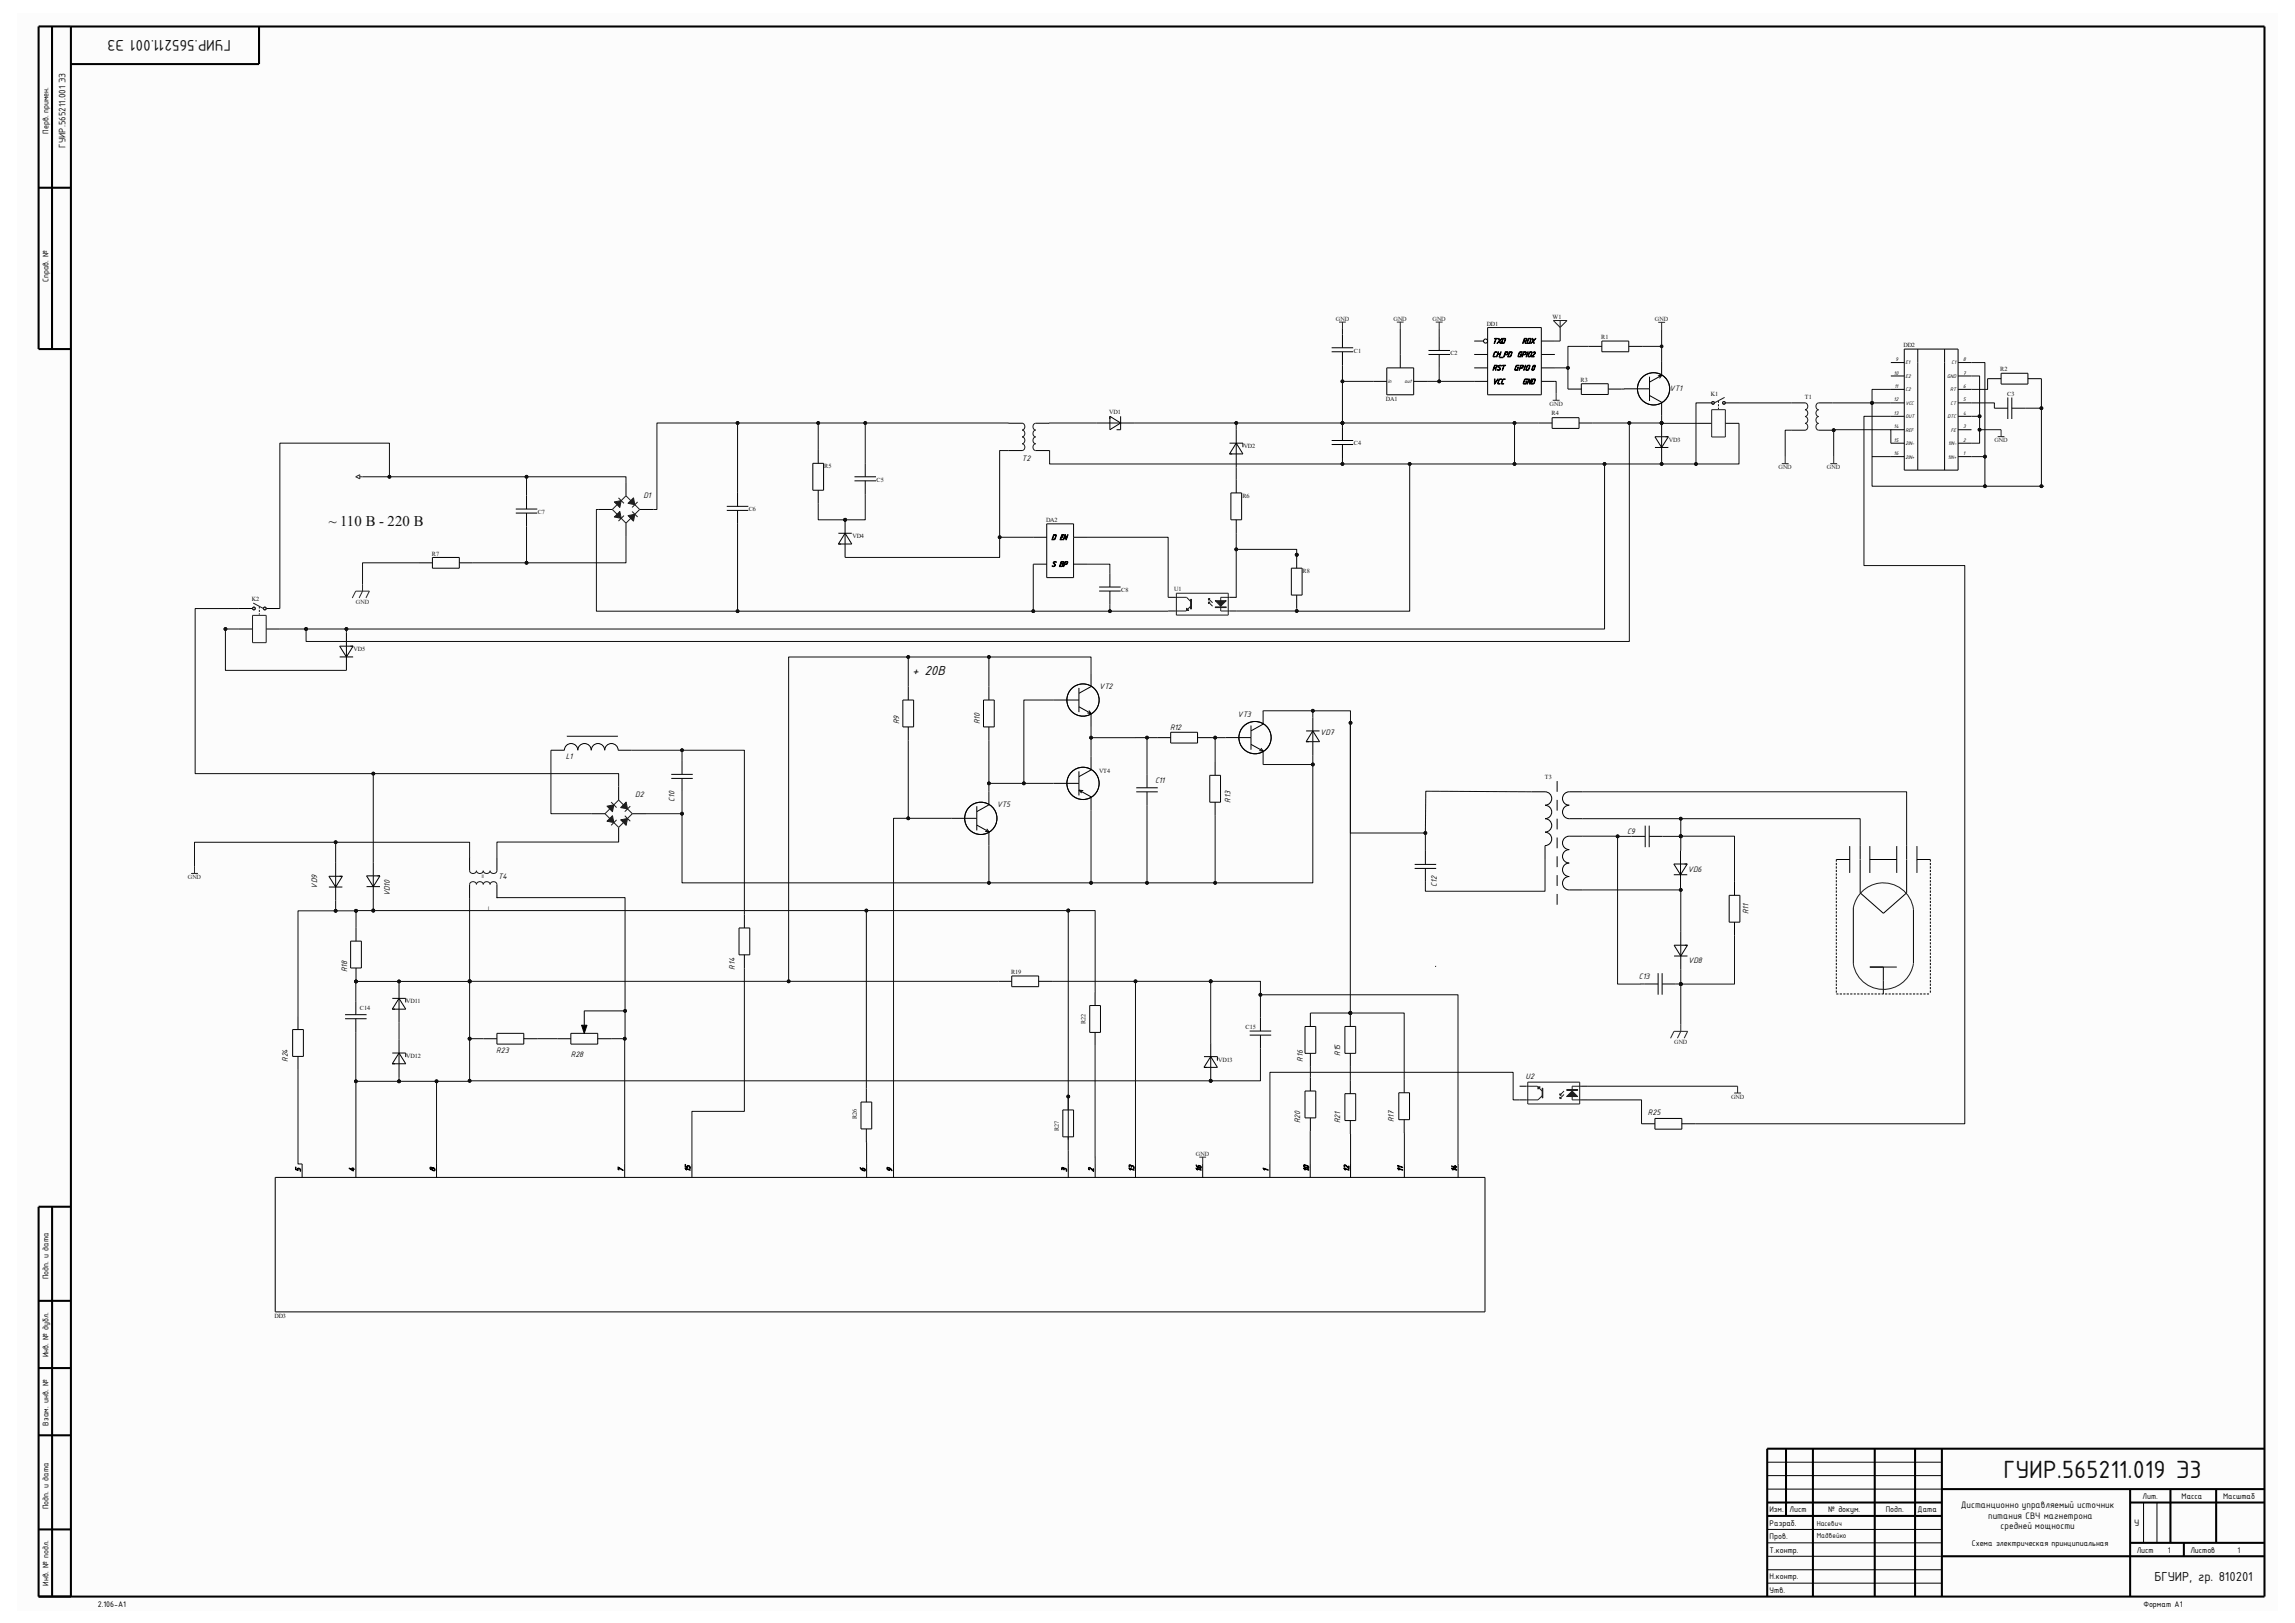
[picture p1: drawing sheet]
<svg xmlns="http://www.w3.org/2000/svg" width="297mm" height="210mm" viewBox="0 0 297 210" stroke-linecap="round" stroke-linejoin="round" font-family="sans-serif">
<defs><g id="words">
<text font-size="3.5" fill="#0e0e0e" x="259.3" y="191.3">ГУИР.565211.019 Э3</text>
<text font-size="2.2" fill="#0e0e0e" x="29.9" y="5.2" transform="rotate(-180 29.9 5.2)">ГУИР.565211.001 ЭЗ</text>
<text font-size="1.9" fill="#0e0e0e" x="42.5" y="68.1">~ 110 В - 220 В</text>
<g font-size="1.8" fill="#0e0e0e">
<text x="118.1" y="87.4">+ 20B</text>
<text x="278.8" y="204.6">БГУИР, гр. 810201</text>
</g>
<g font-size="1.3" fill="#0e0e0e">
<text x="8.5" y="19.1" transform="rotate(-90 8.5 19.1)">ГУИР.565211.001 ЭЗ</text>
<text x="253.7" y="195.1">Дистанционно управляемый источник</text>
<text x="257.3" y="196.5">питания СВЧ магнетрона</text>
<text x="258.9" y="197.8">средней мощности</text>
<text x="276.2" y="197.4">У</text>
</g>
<g font-size="1.1">
<text x="6.3" y="17.3" transform="rotate(-90 6.3 17.3)">Перв. примен.</text>
<text x="6.3" y="36.4" transform="rotate(-90 6.3 36.4)">Справ. №</text>
<text x="6.3" y="165.5" transform="rotate(-90 6.3 165.5)">Подп. и дата</text>
<text x="6.3" y="175.6" transform="rotate(-90 6.3 175.6)">Инв. № дубл.</text>
<text x="6.3" y="184.5" transform="rotate(-90 6.3 184.5)">Взам. инв. №</text>
<text x="6.3" y="195.3" transform="rotate(-90 6.3 195.3)">Подп. и дата</text>
<text x="229" y="195.7">Изм.</text>
<text x="229" y="197.4">Разраб.</text>
<text x="231.6" y="195.7">Лист</text>
<text x="236.6" y="195.7">№ докум.</text>
<text x="244" y="195.7">Подп.</text>
<text x="248.2" y="195.7">Дата</text>
<text x="277.3" y="194">Лит.</text>
<text x="282.3" y="194">Масса</text>
<text x="287.7" y="194">Масштаб</text>
<text x="229" y="199.2">Пров.</text>
<text x="229" y="200.9">Т.контр.</text>
<text x="255.2" y="200.1">Схема электрическая принципиальная</text>
<text x="276.5" y="200.9">Лист</text>
<text x="280.5" y="200.9">1</text>
<text x="283.5" y="200.9">Листов</text>
<text x="6.3" y="205.2" transform="rotate(-90 6.3 205.2)">Инв. № подл.</text>
<text x="12.7" y="207.9">2.106-A1</text>
<text x="229" y="206.1">Утв.</text>
<text x="229" y="204.4">Н.контр.</text>
<text x="277.4" y="207.9">Формат А1</text>
</g>
<g font-size="1.1" fill="#0e0e0e">
<text x="216.1" y="50.6">VT1</text>
<text x="132.2" y="59.6">T2</text>
<text x="83.3" y="64.4">D1</text>
<text x="142.2" y="89.1">VT2</text>
<text x="116.4" y="93.7" transform="rotate(-90 116.4 93.7)">R9</text>
<text x="126.8" y="93.7" transform="rotate(-90 126.8 93.7)">R10</text>
<text x="151.4" y="94.4">R12</text>
<text x="160.1" y="92.8">VT3</text>
<text x="170.9" y="95.1">VD7</text>
<text x="73.2" y="98.2">L1</text>
<text x="149.5" y="101.3">C11</text>
<text x="82.2" y="103.2">D2</text>
<text x="87.3" y="103.8" transform="rotate(-90 87.3 103.8)">C10</text>
<text x="129" y="104.4">VT5</text>
<text x="159.3" y="103.8" transform="rotate(-90 159.3 103.8)">R13</text>
<text x="210.6" y="107.9">C9</text>
<text x="64.5" y="113.7">T4</text>
<text x="218.4" y="112.8">VD6</text>
<text x="41.1" y="115" transform="rotate(-90 41.1 115)">VD9</text>
<text x="50.5" y="116" transform="rotate(-90 50.5 116)">VD10</text>
<text x="186" y="114.8" transform="rotate(-90 186 114.8)">C12</text>
<text x="226.3" y="118.3" transform="rotate(-90 226.3 118.3)">R11</text>
<text x="44.9" y="125.8" transform="rotate(-90 44.9 125.8)">R18</text>
<text x="95.1" y="125.5" transform="rotate(-90 95.1 125.5)">R14</text>
<text x="218.5" y="124.6">VD8</text>
<text x="212.1" y="126.7">C13</text>
<text x="37.3" y="137.4" transform="rotate(-90 37.3 137.4)">R24</text>
<text x="64.2" y="136.2">R23</text>
<text x="73.9" y="136.8">R28</text>
<text x="168.6" y="137.4" transform="rotate(-90 168.6 137.4)">R16</text>
<text x="173.4" y="136.7" transform="rotate(-90 173.4 136.7)">R15</text>
<text x="197.4" y="139.7">U2</text>
<text x="168.3" y="145.4" transform="rotate(-90 168.3 145.4)">R20</text>
<text x="173.4" y="145.4" transform="rotate(-90 173.4 145.4)">R21</text>
<text x="180.4" y="145.2" transform="rotate(-90 180.4 145.2)">R17</text>
<text x="213.3" y="144.3">R25</text>
<text x="289.6" y="200.9">1</text>
</g>
<g font-size="1">
<text x="193.1" y="44.4">TXD</text>
<text x="193.1" y="47.9">RST</text>
<text x="193.1" y="46.2">CH_PD</text>
<text x="195.9" y="47.9">GPIO 0</text>
<text x="196.3" y="46.2">GPIO2</text>
<text x="197" y="44.4">RDX</text>
<text x="193.1" y="49.7">VCC</text>
<text x="197" y="49.7">GND</text>
<text x="136.1" y="69.8">D EN</text>
<text x="136.1" y="73.3">S BP</text>
<text x="38.9" y="151.6" transform="rotate(-90 38.9 151.6)">5</text>
<text x="45.8" y="151.6" transform="rotate(-90 45.8 151.6)">4</text>
<text x="56.3" y="151.6" transform="rotate(-90 56.3 151.6)">8</text>
<text x="80.6" y="151.6" transform="rotate(-90 80.6 151.6)">7</text>
<text x="89.3" y="151.6" transform="rotate(-90 89.3 151.6)">15</text>
<text x="112" y="151.6" transform="rotate(-90 112 151.6)">6</text>
<text x="115.4" y="151.6" transform="rotate(-90 115.4 151.6)">9</text>
<text x="138.1" y="151.6" transform="rotate(-90 138.1 151.6)">3</text>
<text x="141.5" y="151.6" transform="rotate(-90 141.5 151.6)">2</text>
<text x="146.8" y="151.6" transform="rotate(-90 146.8 151.6)">13</text>
<text x="155.5" y="151.6" transform="rotate(-90 155.5 151.6)">16</text>
<text x="164.1" y="151.6" transform="rotate(-90 164.1 151.6)">1</text>
<text x="169.4" y="151.6" transform="rotate(-90 169.4 151.6)">10</text>
<text x="174.6" y="151.6" transform="rotate(-90 174.6 151.6)">12</text>
<text x="181.5" y="151.6" transform="rotate(-90 181.5 151.6)">11</text>
<text x="188.5" y="151.6" transform="rotate(-90 188.5 151.6)">14</text>
</g>
<g font-size="1" fill="#0e0e0e">
<text x="235.1" y="197.5">Насевич</text>
<text x="235.1" y="199.1">Мадвейко</text>
</g>
<g font-size=".8" fill="#262626">
<text x="172.9" y="41.5">GND</text>
<text x="180.3" y="41.5">GND</text>
<text x="185.4" y="41.5">GND</text>
<text x="214.2" y="41.5">GND</text>
<text x="200.5" y="52.5">GND</text>
<text x="258.1" y="57.2">GND</text>
<text x="230.2" y="60.7">GND</text>
<text x="236.4" y="60.7">GND</text>
<text x="46.1" y="78.1">GND</text>
<text x="24.3" y="113.7">GND</text>
<text x="216.7" y="135">GND</text>
<text x="224" y="142.2">GND</text>
<text x="154.8" y="149.6">GND</text>
</g>
<g font-size=".8" fill="#0e0e0e">
<text x="200.9" y="41.2">W1</text>
<text x="175.2" y="45.6">C1</text>
<text x="187.7" y="46">C2</text>
<text x="192.4" y="42.1">DD1</text>
<text x="207.2" y="43.9">R1</text>
<text x="246.3" y="44.9">DD2</text>
<text x="143.6" y="53.6">VD1</text>
<text x="179.4" y="51.9">DA1</text>
<text x="200.8" y="53.8">R4</text>
<text x="204.6" y="49.4">R3</text>
<text x="221.4" y="51.2">K1</text>
<text x="233.6" y="51.7">T1</text>
<text x="258.9" y="48">R2</text>
<text x="259.8" y="51.2">C3</text>
<text x="161" y="58">VD2</text>
<text x="175.2" y="57.6">C4</text>
<text x="216" y="57.1">VD3</text>
<text x="106.7" y="60.6">R5</text>
<text x="113.5" y="62.3">C5</text>
<text x="160.8" y="64.4">R6</text>
<text x="55.9" y="71.9">R7</text>
<text x="69.6" y="66.5">C7</text>
<text x="96.9" y="66.2">C6</text>
<text x="110.3" y="69.6">VD4</text>
<text x="135.4" y="67.5">DA2</text>
<text x="32.6" y="77.8">K2</text>
<text x="145.1" y="76.6">C8</text>
<text x="152" y="76.5">U1</text>
<text x="168.6" y="74.2">R8</text>
<text x="45.8" y="84.2">VD5</text>
<text x="142.2" y="100">VT4</text>
<text x="199.9" y="100.8">T3</text>
<text x="46.6" y="130.6">C14</text>
<text x="52.6" y="129.8">VD11</text>
<text x="130.9" y="126">R19</text>
<text x="52.6" y="136.9">VD12</text>
<text x="140.5" y="132.5" transform="rotate(-90 140.5 132.5)">R22</text>
<text x="157.6" y="137.4">VD13</text>
<text x="161.2" y="133.1">C15</text>
<text x="110.9" y="144.7" transform="rotate(-90 110.9 144.7)">R26</text>
<text x="137" y="146.4" transform="rotate(-90 137 146.4)">R27</text>
<text x="35.5" y="170.6">DD3</text>
</g>
<g font-size=".7">
<text x="245.3" y="46.7">9</text>
<text x="246.6" y="47.2">E1</text>
<text x="252.6" y="47.2">C1</text>
<text x="254.1" y="46.7">8</text>
<text x="179.6" y="49.6">in</text>
<text x="181.8" y="49.6">out</text>
<text x="245.1" y="53.7">13</text>
<text x="245.1" y="51.9">12</text>
<text x="245.1" y="48.5">10</text>
<text x="245.2" y="50.2">11</text>
<text x="246.6" y="52.4">VCC</text>
<text x="246.6" y="50.6">C2</text>
<text x="246.6" y="48.9">E2</text>
<text x="252" y="48.9">GND</text>
<text x="252.4" y="50.6">RT</text>
<text x="252.4" y="52.4">CT</text>
<text x="254.1" y="50.2">6</text>
<text x="254.1" y="51.9">5</text>
<text x="254.1" y="53.7">4</text>
<text x="254.1" y="48.5">7</text>
<text x="245.1" y="58.9">16</text>
<text x="245.1" y="57.1">15</text>
<text x="245.1" y="55.4">14</text>
<text x="246.6" y="59.4">2IN+</text>
<text x="246.6" y="57.6">2IN-</text>
<text x="246.6" y="55.9">REF</text>
<text x="246.6" y="54.1">OUT</text>
<text x="252.1" y="54.1">DTC</text>
<text x="252.1" y="59.4">1IN+</text>
<text x="252.1" y="57.6">1IN-</text>
<text x="252.5" y="55.9">FE</text>
<text x="254.1" y="58.9">1</text>
<text x="254.1" y="57.1">2</text>
<text x="254.1" y="55.4">3</text>
</g>
<g font-size=".7" fill="#0e0e0e">
<text x="62.4" y="113.7">II</text>
<text x="63.2" y="117.8">I</text>
</g>
</g></defs>
<path d="M2.2 1.7h292.6v206.6h-292.6z" fill-rule="evenodd" fill="#fcfcfc"/>
<g fill="none" stroke="#000" stroke-width=".26">
<path d="M6.7 3.4v41.8M9.2 3.4v203.2M33.5 3.4v4.9h-24.3M5 24.3h4.2M9.2 45.2h-4.2v-41.8h288.1v203.2h-288.1v-50.4h4.2M6.7 156.2v50.4M5 177h4.2M5 168.3h4.2M5 185.7h4.2M5 197.9h4.2M228.7 194.4h22.6M228.7 196.2h22.6"/>
<path d="M231.1 187.5v8.7M234.6 187.5v19.1M242.6 187.5v19.1M247.8 187.5v19.1M251.3 192.7h41.8M251.3 187.5v19.1M275.7 194.4h17.4M275.7 192.7v13.9M275.7 199.6h17.4M280.9 192.7v6.9M282.6 199.6v1.8M286.8 192.7v6.9"/>
<path d="M293.1 187.5h-64.4v19.1M251.3 201.4h41.8"/>
</g>
<g fill="none" stroke="#000" stroke-width=".13">
<path d="M37.9 133.2h1.4v3.5h-1.4zM38.6 131.5v1.7M38.6 136.7v1.7M228.7 199.6h22.6M228.7 197.9h22.6M228.7 192.7h22.6M228.7 190.9h22.6M228.7 189.2h22.6M277.4 194.4v5.2M279.1 194.4v5.2M228.7 204.9h22.6M228.7 203.1h22.6"/>
<path d="M228.7 201.4h22.6"/>
</g>
<circle cx="46.1" cy="127" r=".18" fill="#0e0e0e"/>
<circle cx="46.1" cy="127" r=".18" fill="none" stroke="#0e0e0e" stroke-width=".13"/>
<path d="M46.1 125.3v1.7" fill="none" stroke="#000" stroke-width=".13"/>
<circle cx="46.1" cy="127" r=".18" fill="#0e0e0e"/>
<circle cx="46.1" cy="127" r=".18" fill="none" stroke="#0e0e0e" stroke-width=".13"/>
<g fill="none" stroke="#000" stroke-width=".13">
<path d="M42.6 113.4h1.7l-.9 1.4zM42.6 114.8h1.7M43.4 111.7v4.8M47.4 113.3h1.8l-.9 1.4zM47.4 114.7h1.8M48.3 111.6v4.9M60.8 110.9v1.8M60.8 114.4v1.8M64.3 110.9v1.8M64.3 114.4v1.8M76.5 105.3h1.8M80.1 101.8v1.7"/>
<path d="M80.1 107.1v1.7M81.8 105.3h1.8M45.4 121.8h1.4v3.5h-1.4zM46.1 120v1.8M62.6 134.4h1.7M64.3 133.7h3.5v1.4h-3.5zM67.8 134.4h1.7M72.1 134.4h1.8M73.9 133.7h3.5v1.4h-3.5zM75.3 132.7h.7l-.4 1zM75.6 130.9v1.8M77.4 134.4h1.7"/>
</g>
<path d="M60.8 112.7a.45 .45 0 0 0 .4 .3 .45 .45 0 0 0 .5-.3 .45 .45 0 0 0 .4 .3 .45 .45 0 0 0 .4-.3 .45 .45 0 0 0 .5 .3 .45 .45 0 0 0 .4-.3 .45 .45 0 0 0 .5 .3 .45 .45 0 0 0 .4-.3M60.8 114.4a.45 .45 0 0 1 .4-.3 .45 .45 0 0 1 .5 .3 .45 .45 0 0 1 .4-.3 .45 .45 0 0 1 .4 .3 .45 .45 0 0 1 .5-.3 .45 .45 0 0 1 .4 .3 .45 .45 0 0 1 .5-.3 .45 .45 0 0 1 .4 .3M79.1 103.8l.7 .7M80.1 103.5l1.7 1.8-1.7 1.8-1.8-1.8z" fill="none" stroke="#1c1c1c" stroke-width=".13"/>
<path d="M75.3 132.7h.7l-.4 1z" fill="#000"/>
<path d="M78.6 104.3l.8-.2-.1 .9z" fill="#1c1c1c"/>
<path d="M78.6 104.3l.8-.2-.1 .9zM81.6 104.3l-.7 .7" fill="none" stroke="#1c1c1c" stroke-width=".13"/>
<path d="M81 103.8l.2 .9-.9-.2z" fill="#1c1c1c"/>
<path d="M79.8 106.1l-.7 .7M81 103.8l.2 .9-.9-.2z" fill="none" stroke="#1c1c1c" stroke-width=".13"/>
<path d="M79.3 105.6l.1 .8-.8-.1z" fill="#1c1c1c"/>
<path d="M79.3 105.6l.1 .8-.8-.1zM80.9 105.6l.7 .7" fill="none" stroke="#1c1c1c" stroke-width=".13"/>
<path d="M80.3 106.1l.9-.2-.2 .9z" fill="#1c1c1c"/>
<path d="M80.3 106.1l.9-.2-.2 .9zM239.9 117.5a3.9 3.9 0 0 1 3.9-3.3 3.9 3.9 0 0 1 3.8 3.4M247.6 124.7a3.9 3.9 0 0 1-3.8 3.3 3.9 3.9 0 0 1-3.9-3.3M197.5 140.6h1.5l.6 .6M197.7 140h6.7v2.9h-6.7zM199.6 141.8l-.6 .5h-1.5M202.4 141.2l-.5 .5M202.4 141.6l-.5 .6M204.6 140.6h-1.1v1.7h1.1" fill="none" stroke="#1c1c1c" stroke-width=".13"/>
<g fill="none" stroke="#000" stroke-width=".13">
<path d="M71.3 97.1h1.7a.87 .87 0 0 1 .9-.9 .87 .87 0 0 1 .9 .9 .87 .87 0 0 1 .8-.9 .87 .87 0 0 1 .9 .9 .87 .87 0 0 1 .9-.9 .87 .87 0 0 1 .9 .9 .87 .87 0 0 1 .8-.9 .87 .87 0 0 1 .9 .9h1.7M88.3 98.5v1.7M116.8 90.6h1.4v3.5h-1.4zM117.5 88.8v1.8M117.5 94.1v1.7M127.3 90.6h1.4v3.5h-1.4zM128 88.8v1.8M128 94.1v1.7M136.3 90.6h3.3M139.6 91.5l1.6 .8v1.8M139.6 89v3.1M139.6 99.8v3.1"/>
<path d="M140.9 91.9l.3 .5-.5-.1M141.2 87.1v1.7l-1.6 .9M141.2 97.9v1.7l-1.6 .9M149.8 95.5h1.7M151.5 94.8h3.5v1.3h-3.5zM155 95.5h1.7M157.3 98.6v1.7M158.6 95.4h3.3M161.9 96.3l1.6 .9v1.7M161.9 93.9v3.1M163.2 96.8l.3 .4-.5-.1M163.5 92v1.7l-1.6 .9"/>
<path d="M169 94.6h1.8M169.9 92.8v4.9M169.9 94.6l.9 1.4h-1.8zM86.9 100.7h2.8M86.9 100.2h2.8M88.3 100.7v1.8M96.3 118.3v1.8M123.1 105.9h3.3M126.4 106.8l1.6 .8v1.8M126.4 104.3v3.2M127.7 107.3l.3 .4-.5-.1M128 102.4v1.8l-1.6 .8"/>
<path d="M136.3 101.4h3.3M139.6 102.2l1.6 .9v1.7M139.6 102.2l.4 .4M139.6 102.2l.6 .1M147.1 102.5h2.7M147.1 101.9h2.7M148.4 100.2v1.7M148.4 102.5v1.7M156.6 100.3h1.4v3.5h-1.4zM157.3 103.8v1.7M183.1 112.4h2.8M183.1 111.9h2.8"/>
<path d="M184.5 110.1v1.8M184.5 112.4v1.7M198.2 102.5h1.8a.87 .87 0 0 1 .8 .8 .87 .87 0 0 1-.8 .9M200 104.2a.87 .87 0 0 1 .8 .9 .87 .87 0 0 1-.8 .8 .87 .87 0 0 1 .8 .9 .87 .87 0 0 1-.8 .9 .87 .87 0 0 1 .8 .9 .87 .87 0 0 1-.8 .8v1.8M201.5 101.1v1.4M201.5 103.5v1.4M201.5 105.9v1.4M201.5 108.4v1.4M201.5 110.8v1.4M201.5 113.2v1.4M201.5 115.7v1.4M204.8 102.5h-1.7a.87 .87 0 0 0-.9 .8 .87 .87 0 0 0 .9 .9 .87 .87 0 0 0-.9 .9 .87 .87 0 0 0 .9 .8h1.7"/>
<path d="M204.8 108.2h-1.7a.87 .87 0 0 0-.9 .9 .87 .87 0 0 0 .9 .8 .87 .87 0 0 0-.9 .9 .87 .87 0 0 0 .9 .9 .87 .87 0 0 0-.9 .8 .87 .87 0 0 0 .9 .9 .87 .87 0 0 0-.9 .9 .87 .87 0 0 0 .9 .9h1.7M211.2 108.2h1.7M212.9 106.8v2.8M213.4 108.2h1.8M213.4 106.8v2.8M216.6 111.8h1.8l-.9 1.4zM216.6 113.2h1.8M217.5 110.1v4.8M223.8 115.9h1.4v3.4h-1.4zM224.5 114.1v1.8M224.5 119.3v1.8M237.6 111.7v.3"/>
<path d="M237.6 112.1v.3M237.6 112.6v.2M237.6 113v.3M237.6 113.5v.2M237.6 113.9v.3M237.6 114.3v.3M237.6 114.8v.3M237.6 115.2v.3M237.6 115.7v.3M237.6 116.1v.3M237.6 116.6v.3M237.6 117v.3"/>
<path d="M237.6 117.5v.2M237.6 117.9v.3M237.6 118.4v.2M237.6 118.8v.3M237.6 119.3v.2M237.6 119.7v.3M239.4 109.5v3.5M239.4 111.2h-1.8v.3M239.9 117.5v7.2M240.7 109.4v6.1l3 2.7 3.1-2.7v-6.1M242 109.5v3.5M242 111.2h3.5"/>
<path d="M245.5 109.5v3.5M247.6 117.7v6.9M248.1 109.5v3.5M248.1 111.2h1.7v.3M249.8 111.7v.3M249.8 112.1v.3M249.8 112.6v.2M249.8 113v.3M249.8 113.5v.2M249.8 113.9v.3M249.8 114.3v.3M249.8 114.8v.3"/>
<path d="M249.8 115.2v.3M249.8 115.7v.3M249.8 116.1v.3M249.8 116.6v.3M249.8 117v.3M249.8 117.5v.2M249.8 117.9v.3M249.8 118.4v.2M249.8 118.8v.3M249.8 119.3v.2M249.8 119.7v.3M95.6 120.1h1.4v3.5h-1.4z"/>
<path d="M96.3 123.6v1.7M212.9 127.3h1.7M214.6 125.9v2.8M215.1 127.3h1.8M215.1 125.9v2.8M216.7 122.3h1.7l-.9 1.4zM216.7 123.7h1.7M217.5 120.6v4.8M237.6 120.1v.3M237.6 120.6v.3M237.6 121v.3M237.6 121.5v.3"/>
<path d="M237.6 121.9v.3M237.6 122.4v.3M237.6 122.8v.3M237.6 123.3v.2M237.6 123.7v.3M237.6 124.2v.2M237.6 124.6v.3M237.6 125.1v.2M237.6 125.5v.3M237.6 125.9v.3M237.6 126.4v.3M237.6 126.8v.3"/>
<path d="M237.6 127.3v.3M237.6 127.7v.3M237.6 128.2v.2M237.6 128.6h.3M238.1 128.6h.3M238.5 128.6h.3M239 128.6h.3M239.4 128.6h.3M239.9 128.6h.3M240.3 128.6h.3M240.8 128.6h.3M241.2 128.6h.3"/>
<path d="M241.7 128.6h.3M242 125.1h3.5M242.2 128.6h.2M242.6 128.6h.3M243.1 128.6h.2M243.5 128.6h.3M243.7 125.1v3.5M244 128.6h.2M244.4 128.6h.3M244.9 128.6h.2M245.3 128.6h.3M245.8 128.6h.2"/>
<path d="M246.2 128.6h.3M246.7 128.6h.2M247.1 128.6h.3M247.6 128.6h.3M248 128.6h.3M248.5 128.6h.3M248.9 128.6h.3M249.4 128.6h.3M249.8 120.1v.3M249.8 120.6v.3M249.8 121v.3M249.8 121.5v.3"/>
<path d="M249.8 121.9v.3M249.8 122.4v.3M249.8 122.8v.3M249.8 123.3v.2M249.8 123.7v.3M249.8 124.2v.2M249.8 124.6v.3M249.8 125.1v.2M249.8 125.5v.3M249.8 125.9v.3M249.8 126.4v.3M249.8 126.8v.3"/>
<path d="M249.8 127.3v.3M249.8 127.7v.3M249.8 128.2v.2M196.7 142.3h.8M196.7 140.6h.8M204.6 142.3h.9M204.6 140.6h.9"/>
<circle cx="140.2" cy="90.6" r="2.09"/>
<circle cx="162.4" cy="95.4" r="2.09"/>
<circle cx="126.9" cy="105.9" r="2.09"/>
<circle cx="140.2" cy="101.4" r="2.09"/>
</g>
<path d="M216.2 134.3l.4-.8h1.8l-.4 .8M217.5 132.6v.9l-.4 .8" fill="none" stroke="#262626" stroke-width=".13"/>
<path d="M203.5 141.2l.7 .7h-1.4z" fill="#1c1c1c"/>
<path d="M203.5 141.2l.7 .7h-1.4z" fill="none" stroke="#1c1c1c" stroke-width=".13"/>
<path d="M202.8 141h1.4v.1h-1.4z" fill-rule="evenodd" fill="#1c1c1c"/>
<path d="M202.8 141h1.4v.1h-1.4z" fill="none" stroke="#1c1c1c" stroke-width=".13"/>
<path d="M201.9 142l.1 .2h-.1z" fill="#1c1c1c"/>
<path d="M201.9 142l.1 .2h-.1z" fill="none" stroke="#1c1c1c" stroke-width=".13"/>
<path d="M201.9 141.5l.1 .2h-.1z" fill="#1c1c1c"/>
<path d="M201.9 141.5l.1 .2h-.1z" fill="none" stroke="#1c1c1c" stroke-width=".13"/>
<path d="M199.6 140.8h.1v1.3h-.1z" fill-rule="evenodd" fill="#1c1c1c"/>
<path d="M199.6 140.8h.1v1.3h-.1z" fill="none" stroke="#1c1c1c" stroke-width=".13"/>
<path d="M199 140.7h.3l-.3 .2z" fill="#1c1c1c"/>
<path d="M199 140.7h.3l-.3 .2z" fill="none" stroke="#1c1c1c" stroke-width=".13"/>
<g fill="none" stroke="#000" stroke-width=".13">
<path d="M44.7 131.8h2.7M44.7 131.3h2.7M46 129.6v1.7M46 131.8v1.8M50.8 129.2h1.7v.5M50.8 136.3h1.7v.5M51.6 127.5v4.8M51.6 134.5v4.9M51.6 129.2l.9 1.4h-1.7zM51.6 136.3l.9 1.4h-1.7zM129.2 127h1.7M130.9 126.3h3.5v1.4h-3.5z"/>
<path d="M134.4 127h1.8M35.6 152.4h156.6v17.4h-156.6zM39.1 150.6v1.8M46.1 150.6v1.8M56.5 150.6v1.8M80.8 150.6v1.8M89.5 150.6v1.8M111.4 142.6h1.4v3.5h-1.4zM112.1 140.9v1.7M112.1 146.1v1.7M112.2 150.6v1.8M115.6 150.6v1.8"/>
<path d="M138.3 150.6v1.8M141.7 150.6v1.8M146.9 150.6v1.8M155.6 150.6v1.8M164.3 150.6v1.8M169.6 150.6v1.8M174.8 150.6v1.8M181.7 150.6v1.8M188.7 150.6v1.8"/>
</g>
<circle cx="156.7" cy="139.9" r=".18" fill="#0e0e0e"/>
<circle cx="156.7" cy="139.9" r=".18" fill="none" stroke="#0e0e0e" stroke-width=".13"/>
<path d="M156.7 138.1v1.8" fill="none" stroke="#000" stroke-width=".13"/>
<circle cx="156.7" cy="139.9" r=".18" fill="#0e0e0e"/>
<circle cx="156.7" cy="139.9" r=".18" fill="none" stroke="#0e0e0e" stroke-width=".13"/>
<path d="M141 130.1h1.4v3.5h-1.4zM141.7 128.4v1.7M141.7 133.6v1.7M155.8 136.7h1.8v.5M156.7 135v3.1M156.7 136.7l.9 1.4h-1.8zM161.7 133.9h2.8M161.7 133.4h2.8M163.1 131.7v1.7M163.1 133.9v1.8" fill="none" stroke="#000" stroke-width=".13"/>
<circle cx="138.2" cy="141.9" r=".18" fill="#0e0e0e"/>
<circle cx="138.2" cy="141.9" r=".18" fill="none" stroke="#0e0e0e" stroke-width=".13"/>
<path d="M138.2 141.9v1.7M138.2 147.1v1.7" fill="none" stroke="#000" stroke-width=".13"/>
<circle cx="138.2" cy="141.9" r=".18" fill="#0e0e0e"/>
<circle cx="138.2" cy="141.9" r=".18" fill="none" stroke="#0e0e0e" stroke-width=".13"/>
<path d="M174.8 139.8v1.7M137.5 143.6h1.4v3.5h-1.4zM174.1 141.5h1.4v3.5h-1.4zM174.8 145v1.7" fill="none" stroke="#000" stroke-width=".13"/>
<circle cx="174.7" cy="131.1" r=".18" fill="#0e0e0e"/>
<circle cx="174.7" cy="131.1" r=".18" fill="none" stroke="#0e0e0e" stroke-width=".13"/>
<path d="M174.8 131.1v1.7M174.8 136.3v1.7" fill="none" stroke="#000" stroke-width=".13"/>
<circle cx="174.7" cy="131.1" r=".18" fill="#0e0e0e"/>
<circle cx="174.7" cy="131.1" r=".18" fill="none" stroke="#0e0e0e" stroke-width=".13"/>
<path d="M77.5 65.9h1.7M81 62.4v1.8M81 67.7v1.8M82.8 65.9h1.7M174.1 132.8h1.4v3.5h-1.4zM181.7 139.7v1.7M181 141.4h1.4v3.5h-1.4zM181.7 144.9v1.7M212.4 145.4h1.8M214.2 144.7h3.5v1.4h-3.5zM217.7 145.4h1.7" fill="none" stroke="#000" stroke-width=".13"/>
<path d="M80 64.4l.7 .7M81 64.2l1.8 1.7-1.8 1.8-1.8-1.8z" fill="none" stroke="#1c1c1c" stroke-width=".13"/>
<path d="M79.5 65l.9-.2-.2 .9z" fill="#1c1c1c"/>
<path d="M79.5 65l.9-.2-.2 .9zM82.5 65l-.7 .7" fill="none" stroke="#1c1c1c" stroke-width=".13"/>
<path d="M82 64.4l.2 .9-.9-.2z" fill="#1c1c1c"/>
<path d="M80.7 66.7l-.7 .7M82 64.4l.2 .9-.9-.2z" fill="none" stroke="#1c1c1c" stroke-width=".13"/>
<path d="M80.2 66.2l.2 .9-.9-.2z" fill="#1c1c1c"/>
<path d="M80.2 66.2l.2 .9-.9-.2zM81.8 66.2l.7 .7" fill="none" stroke="#1c1c1c" stroke-width=".13"/>
<path d="M81.3 66.7l.9-.2-.2 .9z" fill="#1c1c1c"/>
<path d="M81.3 66.7l.9-.2-.2 .9z" fill="none" stroke="#1c1c1c" stroke-width=".13"/>
<g fill="none" stroke="#000" stroke-width=".13">
<path d="M105.2 60h1.4v3.4h-1.4zM105.9 58.2v1.8M112 60v1.7M54.2 72.8h1.8M56 72.1h3.4v1.4h-3.4zM59.4 72.8h1.8M66.7 66.4h2.8M66.7 65.9h2.8M68.1 64.1v1.8M68.1 66.4v1.7M94.1 66h2.7M94.1 65.5h2.7"/>
<path d="M95.5 63.8v1.7M95.5 66v1.8M105.9 63.4v1.8M110.6 62.2h2.8M110.6 61.7h2.8M112 62.2v1.8"/>
</g>
<circle cx="109.4" cy="67.3" r=".18" fill="#0e0e0e"/>
<circle cx="109.4" cy="67.3" r=".18" fill="none" stroke="#0e0e0e" stroke-width=".13"/>
<path d="M109.4 67.3v1.7M109.4 70.4v1.7" fill="none" stroke="#000" stroke-width=".13"/>
<circle cx="109.4" cy="67.3" r=".18" fill="#0e0e0e"/>
<circle cx="109.4" cy="67.3" r=".18" fill="none" stroke="#0e0e0e" stroke-width=".13"/>
<g fill="none" stroke="#000" stroke-width=".13">
<path d="M141.9 54.7h4.9M143.6 53.9l1.4 .8-1.4 .9zM145 53.9v1.7h-.5M172.3 57.5h2.8M172.3 57h2.8M173.7 55.3v1.7M173.7 57.5v1.8M108.5 69h1.7M109.4 69v1.4M109.4 69l.8 1.4h-1.7zM133.7 69.5h1.8M133.7 73h1.8"/>
<path d="M135.5 67.8h3.4v6.9h-3.4zM138.9 69.5h1.8M138.9 73h1.8M142.2 76.5h2.8M142.2 76h2.8M143.6 74.2v1.8M143.6 76.5v1.7M151.2 77.3h.9M151.2 79.1h.9M159.1 77.3h.9M159.1 79.1h.9"/>
</g>
<path d="M152.1 77.3h1.5l.5 .5M152.2 76.8h6.8v2.8h-6.8zM154.1 78.4l-.6 .7h-1.4M156.4 77.9l.5 .5M156.4 77.5l.5 .5M159.1 77.3h-1.1v1.8h1.1" fill="none" stroke="#1c1c1c" stroke-width=".13"/>
<path d="M157.3 77.7h1.4l-.7 .7z" fill="#1c1c1c"/>
<path d="M157.3 77.7h1.4l-.7 .7z" fill="none" stroke="#1c1c1c" stroke-width=".13"/>
<path d="M157.3 78.5h1.4v.1h-1.4z" fill-rule="evenodd" fill="#1c1c1c"/>
<path d="M157.3 78.5h1.4v.1h-1.4z" fill="none" stroke="#1c1c1c" stroke-width=".13"/>
<path d="M156.4 77.5h.2l-.2 .1z" fill="#1c1c1c"/>
<path d="M156.4 77.5h.2l-.2 .1z" fill="none" stroke="#1c1c1c" stroke-width=".13"/>
<path d="M156.4 77.9h.2l-.2 .2z" fill="#1c1c1c"/>
<path d="M156.4 77.9h.2l-.2 .2z" fill="none" stroke="#1c1c1c" stroke-width=".13"/>
<path d="M154.1 77.6h.1v1.2h-.1z" fill-rule="evenodd" fill="#1c1c1c"/>
<path d="M154.1 77.6h.1v1.2h-.1z" fill="none" stroke="#1c1c1c" stroke-width=".13"/>
<path d="M153.6 78.7l.2 .3h-.2z" fill="#1c1c1c"/>
<path d="M153.6 78.7l.2 .3h-.2z" fill="none" stroke="#1c1c1c" stroke-width=".13"/>
<path d="M159.1 57.3h1.8v.6M160 55.6v4.9M160 57.3l.9 1.4h-1.8zM159.3 63.8h1.4v3.5h-1.4zM160 62v1.8M160 67.3v1.7" fill="none" stroke="#000" stroke-width=".13"/>
<circle cx="167.8" cy="71.8" r=".18" fill="#0e0e0e"/>
<circle cx="167.8" cy="71.8" r=".18" fill="none" stroke="#0e0e0e" stroke-width=".13"/>
<path d="M167.8 71.8v1.7M167.8 77v1.7" fill="none" stroke="#000" stroke-width=".13"/>
<circle cx="167.8" cy="71.8" r=".18" fill="#0e0e0e"/>
<circle cx="167.8" cy="71.8" r=".18" fill="none" stroke="#0e0e0e" stroke-width=".13"/>
<path d="M190.8 44.1h1.7M202.9 50.3h1.7M204.6 49.7h3.5v1.3h-3.5zM205.6 44.8h1.7M207.3 44.1h3.5v1.4h-3.5zM208.1 50.3h1.8M210.8 44.8h1.7M167.1 73.5h1.4v3.5h-1.4z" fill="none" stroke="#000" stroke-width=".13"/>
<circle cx="192.3" cy="44.1" r=".27" fill="#fbfbfb"/>
<g fill="none" stroke="#000" stroke-width=".13">
<path d="M130.5 54.8h1.8M130.5 58.3h1.8M134 54.8h1.8M134 58.3h1.8M172.3 45.5h2.8M172.3 45h2.8M173.7 43.3v1.7M173.7 45.5v1.8M177.7 49.4h1.8M179.5 47.6h3.5v3.5h-3.5zM181.2 45.9v1.7M183 49.4h1.7"/>
<path d="M184.9 45.9h2.8M184.9 45.3h2.8M186.3 43.6v1.7M186.3 45.9v1.7M190.8 49.4h1.7M190.8 47.6h1.7M190.8 45.9h1.7M192.5 42.4h7v8.7h-7zM199.1 54.7h1.8M199.5 49.4h1.7M199.5 47.6h1.7M199.5 45.9h1.7"/>
<path d="M199.5 44.1h1.7M200.9 54h3.5v1.4h-3.5zM201.9 42.4v1.7M204.4 54.7h1.7M210.2 50.3h3.3M213.5 51.2l1.5 .8v1.8M213.5 48.7v3.2M214.2 56.5h1.7l-.9 1.4zM214.2 57.9h1.7M214.6 48.6l.5-.1-.3 .5M215 46.8v1.8l-1.5 .8M215 54.8v4.8"/>
<path d="M219.8 52.1h1.7M219.8 54.8h1.7M223.3 52.1h1.8M223.3 54.8h1.8M231.8 52.1h1.8M231.8 55.7h1.8M235.4 52.1h1.7M235.4 55.7h1.7M244.7 52.1h1.7M244.7 59.1h1.7M244.7 57.4h1.7M244.7 50.4h1.7"/>
<path d="M244.7 53.9h1.7M244.7 55.6h1.7M244.7 48.7h1.7M244.7 46.9h1.7M246.4 45.2h7v15.6h-7zM248.2 45.2v15.6M251.7 45.2v15.6M253.4 52.1h1.7M253.4 59.1h1.7M253.4 57.4h1.7M253.4 50.4h1.7M253.4 53.9h1.7"/>
<path d="M253.4 55.6h1.7M253.4 48.7h1.7M253.4 46.9h1.7M257.2 49h1.8M258.1 52.8h1.7M259 48.3h3.4v1.4h-3.4zM259.8 51.4v2.8M260.4 52.8h1.7M260.4 51.4v2.8M262.4 49h1.8M30.9 78.7h1.8M34.4 78.7h1.8"/>
<path d="M30.9 81.4h1.8M34.4 81.4h1.8M44 83.6h1.7l-.9 1.4zM44 85h1.7M44.8 81.9v4.8M168.9 132.8h1.4v3.5h-1.4zM169.6 131.1v1.7M169.6 136.3v1.7M169.6 139.4v1.8M168.9 141.2h1.4v3.5h-1.4zM169.6 144.7v1.7"/>
<circle cx="192.3" cy="44.1" r=".27"/>
<circle cx="214" cy="50.3" r="2.09"/>
</g>
<g fill="none" stroke="#1c1c1c" stroke-width=".13">
<path d="M132.3 54.8a.45 .45 0 0 1 .3 .4 .45 .45 0 0 1-.3 .4 .45 .45 0 0 1 .3 .5 .45 .45 0 0 1-.3 .4 .45 .45 0 0 1 .3 .5 .45 .45 0 0 1-.3 .4 .45 .45 0 0 1 .3 .5 .45 .45 0 0 1-.3 .4M134 54.8a.45 .45 0 0 0-.3 .4 .45 .45 0 0 0 .3 .5 .45 .45 0 0 0-.3 .4 .45 .45 0 0 0 .3 .4 .45 .45 0 0 0-.3 .5 .45 .45 0 0 0 .3 .4 .45 .45 0 0 0-.3 .5 .45 .45 0 0 0 .3 .4M201 41.5h1.8l-.9 .9zM201.9 41.5v.9M221.5 53h1.8v3.5h-1.8zM222.4 51.9v.2M222.4 52.3v.3M222.4 52.7v.2M223.2 51.4l-1.3 .7M233.6 52.1a.45 .45 0 0 1 .4 .5 .45 .45 0 0 1-.4 .4M233.6 53a.45 .45 0 0 1 .4 .5 .45 .45 0 0 1-.4 .4 .45 .45 0 0 1 .4 .4 .45 .45 0 0 1-.4 .5 .45 .45 0 0 1 .4 .4 .45 .45 0 0 1-.4 .5M235.4 52.1a.46 .46 0 0 0-.4 .5 .46 .46 0 0 0 .4 .4 .45 .45 0 0 0-.4 .5 .45 .45 0 0 0 .4 .4 .46 .46 0 0 0-.4 .4 .46 .46 0 0 0 .4 .5 .45 .45 0 0 0-.4 .4 .45 .45 0 0 0 .4 .5"/>
<path d="M32.7 79.6h1.7v3.6h-1.7zM32.8 78l1.3 .7M33.6 78.5v.2M33.6 78.9v.3M33.6 79.4v.1"/>
<circle cx="221.7" cy="52.1" r=".18"/>
<circle cx="223.1" cy="52.1" r=".18"/>
<circle cx="32.9" cy="78.7" r=".18"/>
<circle cx="34.3" cy="78.7" r=".18"/>
</g>
<g fill="none" stroke="#262626" stroke-width=".13">
<path d="M173.3 41.7h.9M173.7 41.7v.9M180.8 41.7h.9M181.2 41.7v.9M185.8 41.7h.9M186.3 41.7v.9M200.9 51.8h.9M201.4 50.9v.9M214.6 41.7h.9M215 41.7v.9M230.6 60h.9M231 59.1v.9"/>
<path d="M236.9 60h.9M237.3 59.1v.9M258.5 56.5h.9M259 55.6v.9M45.6 77.4l.4-.9h1.8l-.4 .9M46 61.7l.6-.3v.6zM46.6 61.7h.3M46.9 75.6v.9l-.4 .9M24.7 113h.9M25.2 112.1v.9M155.2 149.7h.9M155.6 149.7v.9"/>
<path d="M224.4 141.4h.9M224.9 140.6v.8"/>
</g>
<path d="M217.5 127.3v5.3" fill="none" stroke="#0e0e0e" stroke-width=".13"/>
<circle cx="217.5" cy="127.3" r=".18" fill="#0e0e0e"/>
<g fill="none" stroke="#0e0e0e" stroke-width=".13">
<path d="M43.4 109h-18.2v3.1"/>
<circle cx="217.5" cy="127.3" r=".18"/>
</g>
<circle cx="43.4" cy="109" r=".18" fill="#0e0e0e"/>
<g fill="none" stroke="#0e0e0e" stroke-width=".13">
<path d="M30.9 78.7h-5.6v21.4h54.8v1.7"/>
<circle cx="43.4" cy="109" r=".18"/>
</g>
<circle cx="48.3" cy="100.1" r=".18" fill="#0e0e0e"/>
<g fill="none" stroke="#0e0e0e" stroke-width=".13">
<path d="M29.2 81.4v5.3h15.6"/>
<circle cx="48.3" cy="100.1" r=".18"/>
</g>
<circle cx="29.2" cy="81.4" r=".18" fill="#0e0e0e"/>
<g fill="none" stroke="#0e0e0e" stroke-width=".13">
<path d="M29.2 81.4h1.7"/>
<circle cx="29.2" cy="81.4" r=".18"/>
</g>
<circle cx="29.2" cy="81.4" r=".18" fill="#0e0e0e"/>
<g fill="none" stroke="#0e0e0e" stroke-width=".13">
<path d="M36.2 81.4h3.4"/>
<circle cx="29.2" cy="81.4" r=".18"/>
</g>
<circle cx="39.6" cy="81.4" r=".18" fill="#0e0e0e"/>
<g fill="none" stroke="#0e0e0e" stroke-width=".13">
<path d="M50.4 61.7v-4.4h-14.2v21.4"/>
<circle cx="39.6" cy="81.4" r=".18"/>
</g>
<circle cx="50.4" cy="61.7" r=".18" fill="#0e0e0e"/>
<g fill="none" stroke="#0e0e0e" stroke-width=".13">
<path d="M43.4 117.9h-4.8v13.6M38.6 138.4v12.2h.5"/>
<circle cx="50.4" cy="61.7" r=".18"/>
</g>
<circle cx="43.4" cy="117.9" r=".18" fill="#0e0e0e"/>
<g fill="none" stroke="#0e0e0e" stroke-width=".13">
<path d="M210.9 54.7v28.3h-171.3v-1.6"/>
<circle cx="43.4" cy="117.9" r=".18"/>
</g>
<circle cx="210.9" cy="54.7" r=".18" fill="#0e0e0e"/>
<circle cx="210.9" cy="54.7" r=".18" fill="none" stroke="#0e0e0e" stroke-width=".13"/>
<circle cx="39.6" cy="81.4" r=".18" fill="#0e0e0e"/>
<g fill="none" stroke="#0e0e0e" stroke-width=".13">
<path d="M39.6 81.4h5.2v.5"/>
<circle cx="39.6" cy="81.4" r=".18"/>
</g>
<circle cx="44.8" cy="81.4" r=".18" fill="#0e0e0e"/>
<circle cx="44.8" cy="81.4" r=".18" fill="none" stroke="#0e0e0e" stroke-width=".13"/>
<circle cx="39.6" cy="81.4" r=".18" fill="#0e0e0e"/>
<g fill="none" stroke="#0e0e0e" stroke-width=".13">
<path d="M43.4 116.5v1.4h2.7"/>
<circle cx="39.6" cy="81.4" r=".18"/>
</g>
<circle cx="43.4" cy="117.9" r=".18" fill="#0e0e0e"/>
<circle cx="43.4" cy="117.9" r=".18" fill="none" stroke="#0e0e0e" stroke-width=".13"/>
<circle cx="46.1" cy="117.9" r=".18" fill="#0e0e0e"/>
<g fill="none" stroke="#0e0e0e" stroke-width=".13">
<path d="M60.8 110.9v-1.9h-17.4v2.7"/>
<circle cx="46.1" cy="117.9" r=".18"/>
</g>
<circle cx="43.4" cy="109" r=".18" fill="#0e0e0e"/>
<g fill="none" stroke="#0e0e0e" stroke-width=".13">
<path d="M207.7 60v21.4h-162.9"/>
<circle cx="43.4" cy="109" r=".18"/>
</g>
<circle cx="44.8" cy="81.4" r=".18" fill="#0e0e0e"/>
<circle cx="44.8" cy="81.4" r=".18" fill="none" stroke="#0e0e0e" stroke-width=".13"/>
<circle cx="207.7" cy="60" r=".18" fill="#0e0e0e"/>
<g fill="none" stroke="#0e0e0e" stroke-width=".13">
<path d="M46 133.6l.1 6.3"/>
<circle cx="207.7" cy="60" r=".18"/>
</g>
<circle cx="46.1" cy="139.9" r=".18" fill="#0e0e0e"/>
<g fill="none" stroke="#0e0e0e" stroke-width=".13">
<path d="M51.6 127.5v-.5h-5.6v2.6"/>
<circle cx="46.1" cy="139.9" r=".18"/>
</g>
<circle cx="51.6" cy="127" r=".18" fill="#0e0e0e"/>
<circle cx="51.6" cy="127" r=".18" fill="none" stroke="#0e0e0e" stroke-width=".13"/>
<circle cx="46.1" cy="127" r=".18" fill="#0e0e0e"/>
<g fill="none" stroke="#0e0e0e" stroke-width=".13">
<path d="M51.6 139.9h-5.5v10.7"/>
<circle cx="46.1" cy="127" r=".18"/>
</g>
<circle cx="46.1" cy="139.9" r=".18" fill="#0e0e0e"/>
<circle cx="46.1" cy="139.9" r=".18" fill="none" stroke="#0e0e0e" stroke-width=".13"/>
<circle cx="51.6" cy="139.9" r=".18" fill="#0e0e0e"/>
<g fill="none" stroke="#0e0e0e" stroke-width=".13">
<path d="M48.3 117.8l-2.2 .1"/>
<circle cx="51.6" cy="139.9" r=".18"/>
</g>
<circle cx="46.1" cy="117.9" r=".18" fill="#0e0e0e"/>
<circle cx="46.1" cy="117.9" r=".18" fill="none" stroke="#0e0e0e" stroke-width=".13"/>
<circle cx="48.3" cy="117.8" r=".18" fill="#0e0e0e"/>
<g fill="none" stroke="#0e0e0e" stroke-width=".13">
<path d="M46.9 61.7h34.1v.7M54.2 72.8h-7.3v2.8"/>
<circle cx="48.3" cy="117.8" r=".18"/>
</g>
<circle cx="68.1" cy="61.7" r=".18" fill="#0e0e0e"/>
<circle cx="68.1" cy="61.7" r=".18" fill="none" stroke="#0e0e0e" stroke-width=".13"/>
<circle cx="50.4" cy="61.7" r=".18" fill="#0e0e0e"/>
<g fill="none" stroke="#0e0e0e" stroke-width=".13">
<path d="M48.3 117.8h63.8v23.1"/>
<circle cx="50.4" cy="61.7" r=".18"/>
</g>
<circle cx="48.3" cy="117.8" r=".18" fill="#0e0e0e"/>
<circle cx="48.3" cy="117.8" r=".18" fill="none" stroke="#0e0e0e" stroke-width=".13"/>
<circle cx="112.1" cy="117.8" r=".18" fill="#0e0e0e"/>
<g fill="none" stroke="#0e0e0e" stroke-width=".13">
<path d="M51.6 139.9h4.9"/>
<circle cx="112.1" cy="117.8" r=".18"/>
</g>
<circle cx="51.6" cy="139.9" r=".18" fill="#0e0e0e"/>
<circle cx="51.6" cy="139.9" r=".18" fill="none" stroke="#0e0e0e" stroke-width=".13"/>
<circle cx="56.5" cy="139.9" r=".18" fill="#0e0e0e"/>
<g fill="none" stroke="#0e0e0e" stroke-width=".13">
<path d="M51.6 127h9.2"/>
<circle cx="56.5" cy="139.9" r=".18"/>
</g>
<circle cx="51.6" cy="127" r=".18" fill="#0e0e0e"/>
<circle cx="51.6" cy="127" r=".18" fill="none" stroke="#0e0e0e" stroke-width=".13"/>
<circle cx="60.8" cy="127" r=".18" fill="#0e0e0e"/>
<g fill="none" stroke="#0e0e0e" stroke-width=".13">
<path d="M60.7 139.9h-4.2v10.7"/>
<circle cx="60.8" cy="127" r=".18"/>
</g>
<circle cx="56.5" cy="139.9" r=".18" fill="#0e0e0e"/>
<g fill="none" stroke="#0e0e0e" stroke-width=".13">
<path d="M163.1 135.7v4.2h-102.3"/>
<circle cx="56.5" cy="139.9" r=".18"/>
</g>
<circle cx="156.7" cy="139.9" r=".18" fill="#0e0e0e"/>
<circle cx="156.7" cy="139.9" r=".18" fill="none" stroke="#0e0e0e" stroke-width=".13"/>
<circle cx="60.8" cy="139.9" r=".18" fill="#0e0e0e"/>
<g fill="none" stroke="#0e0e0e" stroke-width=".13">
<path d="M60.8 134.4h1.8"/>
<circle cx="60.8" cy="139.9" r=".18"/>
</g>
<circle cx="60.8" cy="134.4" r=".18" fill="#0e0e0e"/>
<g fill="none" stroke="#0e0e0e" stroke-width=".13">
<path d="M60.8 127h68.4"/>
<circle cx="60.8" cy="134.4" r=".18"/>
</g>
<circle cx="60.8" cy="127" r=".18" fill="#0e0e0e"/>
<circle cx="60.8" cy="127" r=".18" fill="none" stroke="#0e0e0e" stroke-width=".13"/>
<circle cx="102.1" cy="127" r=".18" fill="#0e0e0e"/>
<g fill="none" stroke="#0e0e0e" stroke-width=".13">
<path d="M81 69.5v3.3h-19.8"/>
<circle cx="102.1" cy="127" r=".18"/>
</g>
<circle cx="68.1" cy="72.8" r=".18" fill="#0e0e0e"/>
<g fill="none" stroke="#0e0e0e" stroke-width=".13">
<path d="M64.3 116.2h16.6l-.1 34.4"/>
<circle cx="68.1" cy="72.8" r=".18"/>
</g>
<circle cx="80.8" cy="134.4" r=".18" fill="#0e0e0e"/>
<circle cx="80.8" cy="134.4" r=".18" fill="none" stroke="#0e0e0e" stroke-width=".13"/>
<circle cx="80.9" cy="130.8" r=".18" fill="#0e0e0e"/>
<g fill="none" stroke="#0e0e0e" stroke-width=".13">
<path d="M71.3 97.1v8.2h5.2M73.4 95.3h6.6M80.1 108.8v.2h-15.8v1.9M69.5 134.4h2.6M80.9 130.8h-5.3v.1"/>
<circle cx="80.9" cy="130.8" r=".18"/>
</g>
<circle cx="80.9" cy="130.8" r=".18" fill="#0e0e0e"/>
<g fill="none" stroke="#0e0e0e" stroke-width=".13">
<path d="M77.5 65.9h-.3v13.2h56.5v-6.1"/>
<circle cx="80.9" cy="130.8" r=".18"/>
</g>
<circle cx="95.5" cy="79.1" r=".18" fill="#0e0e0e"/>
<circle cx="95.5" cy="79.1" r=".18" fill="none" stroke="#0e0e0e" stroke-width=".13"/>
<circle cx="133.7" cy="79.1" r=".18" fill="#0e0e0e"/>
<g fill="none" stroke="#0e0e0e" stroke-width=".13">
<path d="M79.1 134.4h1.7"/>
<circle cx="133.7" cy="79.1" r=".18"/>
</g>
<circle cx="80.8" cy="134.4" r=".18" fill="#0e0e0e"/>
<g fill="none" stroke="#0e0e0e" stroke-width=".13">
<path d="M81.7 97.1h14.6v21.2"/>
<circle cx="80.8" cy="134.4" r=".18"/>
</g>
<circle cx="88.3" cy="97.1" r=".18" fill="#0e0e0e"/>
<g fill="none" stroke="#0e0e0e" stroke-width=".13">
<path d="M88.3 102.5v2.8h-4.7"/>
<circle cx="88.3" cy="97.1" r=".18"/>
</g>
<circle cx="88.3" cy="105.3" r=".18" fill="#0e0e0e"/>
<g fill="none" stroke="#0e0e0e" stroke-width=".13">
<path d="M130.5 54.8l-45.5-.1v11.2h-.4"/>
<circle cx="88.3" cy="105.3" r=".18"/>
</g>
<circle cx="95.5" cy="54.7" r=".18" fill="#0e0e0e"/>
<circle cx="95.5" cy="54.7" r=".18" fill="none" stroke="#0e0e0e" stroke-width=".13"/>
<circle cx="105.9" cy="54.7" r=".18" fill="#0e0e0e"/>
<circle cx="105.9" cy="54.7" r=".18" fill="none" stroke="#0e0e0e" stroke-width=".13"/>
<circle cx="112" cy="54.7" r=".18" fill="#0e0e0e"/>
<g fill="none" stroke="#0e0e0e" stroke-width=".13">
<path d="M88.3 105.3v8.9h39.7"/>
<circle cx="112" cy="54.7" r=".18"/>
</g>
<circle cx="128" cy="114.2" r=".18" fill="#0e0e0e"/>
<circle cx="128" cy="114.2" r=".18" fill="none" stroke="#0e0e0e" stroke-width=".13"/>
<circle cx="88.3" cy="105.3" r=".18" fill="#0e0e0e"/>
<g fill="none" stroke="#0e0e0e" stroke-width=".13">
<path d="M117.5 88.8v-3.8h-15.4v42M96.3 125.3v18.5h-6.8v6.8"/>
<circle cx="88.3" cy="105.3" r=".18"/>
</g>
<circle cx="117.5" cy="85" r=".18" fill="#0e0e0e"/>
<circle cx="117.5" cy="85" r=".18" fill="none" stroke="#0e0e0e" stroke-width=".13"/>
<circle cx="102.1" cy="127" r=".18" fill="#0e0e0e"/>
<g fill="none" stroke="#0e0e0e" stroke-width=".13">
<path d="M112 64v3.3h-6.1v-2.1"/>
<circle cx="102.1" cy="127" r=".18"/>
</g>
<circle cx="109.4" cy="67.3" r=".18" fill="#0e0e0e"/>
<g fill="none" stroke="#0e0e0e" stroke-width=".13">
<path d="M133.7 69.5h-4.3v2.6h-20"/>
<circle cx="109.4" cy="67.3" r=".18"/>
</g>
<circle cx="129.4" cy="69.5" r=".18" fill="#0e0e0e"/>
<g fill="none" stroke="#0e0e0e" stroke-width=".13">
<path d="M112.1 117.8h26.2M112.1 147.8l.1 2.8"/>
<circle cx="129.4" cy="69.5" r=".18"/>
</g>
<circle cx="112.1" cy="117.8" r=".18" fill="#0e0e0e"/>
<circle cx="112.1" cy="117.8" r=".18" fill="none" stroke="#0e0e0e" stroke-width=".13"/>
<circle cx="138.3" cy="117.8" r=".18" fill="#0e0e0e"/>
<g fill="none" stroke="#0e0e0e" stroke-width=".13">
<path d="M117.5 105.9h-1.9v44.7"/>
<circle cx="138.3" cy="117.8" r=".18"/>
</g>
<circle cx="117.5" cy="105.9" r=".18" fill="#0e0e0e"/>
<g fill="none" stroke="#0e0e0e" stroke-width=".13">
<path d="M117.5 95.8v10.1h5.6"/>
<circle cx="117.5" cy="105.9" r=".18"/>
</g>
<circle cx="117.5" cy="105.9" r=".18" fill="#0e0e0e"/>
<g fill="none" stroke="#0e0e0e" stroke-width=".13">
<path d="M117.5 85h10.5"/>
<circle cx="117.5" cy="105.9" r=".18"/>
</g>
<circle cx="117.5" cy="85" r=".18" fill="#0e0e0e"/>
<circle cx="117.5" cy="85" r=".18" fill="none" stroke="#0e0e0e" stroke-width=".13"/>
<circle cx="128" cy="85" r=".18" fill="#0e0e0e"/>
<g fill="none" stroke="#0e0e0e" stroke-width=".13">
<path d="M141.2 104.8v9.4h-13.2v-4.8"/>
<circle cx="128" cy="85" r=".18"/>
</g>
<circle cx="128" cy="114.2" r=".18" fill="#0e0e0e"/>
<circle cx="128" cy="114.2" r=".18" fill="none" stroke="#0e0e0e" stroke-width=".13"/>
<circle cx="141.2" cy="114.2" r=".18" fill="#0e0e0e"/>
<g fill="none" stroke="#0e0e0e" stroke-width=".13">
<path d="M128 101.4h8.3"/>
<circle cx="141.2" cy="114.2" r=".18"/>
</g>
<circle cx="132.5" cy="101.4" r=".18" fill="#0e0e0e"/>
<circle cx="132.5" cy="101.4" r=".18" fill="none" stroke="#0e0e0e" stroke-width=".13"/>
<circle cx="128" cy="101.4" r=".18" fill="#0e0e0e"/>
<g fill="none" stroke="#0e0e0e" stroke-width=".13">
<path d="M141.2 87.1v-2.1h-13.2v3.8"/>
<circle cx="128" cy="101.4" r=".18"/>
</g>
<circle cx="128" cy="85" r=".18" fill="#0e0e0e"/>
<g fill="none" stroke="#0e0e0e" stroke-width=".13">
<path d="M130.5 58.3h-1.1v11.2"/>
<circle cx="128" cy="85" r=".18"/>
</g>
<circle cx="129.4" cy="69.5" r=".18" fill="#0e0e0e"/>
<g fill="none" stroke="#0e0e0e" stroke-width=".13">
<path d="M136.3 90.6h-3.8v10.8"/>
<circle cx="129.4" cy="69.5" r=".18"/>
</g>
<circle cx="132.5" cy="101.4" r=".18" fill="#0e0e0e"/>
<g fill="none" stroke="#0e0e0e" stroke-width=".13">
<path d="M143.6 78.2v.9h-9.9"/>
<circle cx="132.5" cy="101.4" r=".18"/>
</g>
<circle cx="133.7" cy="79.1" r=".18" fill="#0e0e0e"/>
<circle cx="133.7" cy="79.1" r=".18" fill="none" stroke="#0e0e0e" stroke-width=".13"/>
<circle cx="143.6" cy="79.1" r=".18" fill="#0e0e0e"/>
<g fill="none" stroke="#0e0e0e" stroke-width=".13">
<path d="M135.8 58.3v1.7h79.2"/>
<circle cx="143.6" cy="79.1" r=".18"/>
</g>
<circle cx="173.7" cy="60" r=".18" fill="#0e0e0e"/>
<circle cx="173.7" cy="60" r=".18" fill="none" stroke="#0e0e0e" stroke-width=".13"/>
<circle cx="182.4" cy="60" r=".18" fill="#0e0e0e"/>
<circle cx="182.4" cy="60" r=".18" fill="none" stroke="#0e0e0e" stroke-width=".13"/>
<circle cx="196" cy="60" r=".18" fill="#0e0e0e"/>
<circle cx="196" cy="60" r=".18" fill="none" stroke="#0e0e0e" stroke-width=".13"/>
<circle cx="207.7" cy="60" r=".18" fill="#0e0e0e"/>
<circle cx="207.7" cy="60" r=".18" fill="none" stroke="#0e0e0e" stroke-width=".13"/>
<circle cx="215" cy="60" r=".18" fill="#0e0e0e"/>
<g fill="none" stroke="#0e0e0e" stroke-width=".13">
<path d="M141.9 54.7l-6.1 .1M136.2 127h20.5"/>
<circle cx="215" cy="60" r=".18"/>
</g>
<circle cx="147" cy="127" r=".18" fill="#0e0e0e"/>
<circle cx="147" cy="127" r=".18" fill="none" stroke="#0e0e0e" stroke-width=".13"/>
<circle cx="156.7" cy="127" r=".18" fill="#0e0e0e"/>
<g fill="none" stroke="#0e0e0e" stroke-width=".13">
<path d="M138.3 117.8h3.4v10.6M138.2 148.8l.1 1.8"/>
<circle cx="156.7" cy="127" r=".18"/>
</g>
<circle cx="138.3" cy="117.8" r=".18" fill="#0e0e0e"/>
<g fill="none" stroke="#0e0e0e" stroke-width=".13">
<path d="M140.7 73h2.9v1.2M140.7 69.5h10.5v7.8M169.9 98.9v15.3h-28.7"/>
<circle cx="138.3" cy="117.8" r=".18"/>
</g>
<circle cx="169.9" cy="98.9" r=".18" fill="#0e0e0e"/>
<circle cx="169.9" cy="98.9" r=".18" fill="none" stroke="#0e0e0e" stroke-width=".13"/>
<circle cx="157.3" cy="114.2" r=".18" fill="#0e0e0e"/>
<circle cx="157.3" cy="114.2" r=".18" fill="none" stroke="#0e0e0e" stroke-width=".13"/>
<circle cx="148.4" cy="114.2" r=".18" fill="#0e0e0e"/>
<circle cx="148.4" cy="114.2" r=".18" fill="none" stroke="#0e0e0e" stroke-width=".13"/>
<circle cx="141.2" cy="114.2" r=".18" fill="#0e0e0e"/>
<g fill="none" stroke="#0e0e0e" stroke-width=".13">
<path d="M149.8 95.5h-8.6"/>
<circle cx="141.2" cy="114.2" r=".18"/>
</g>
<circle cx="148.4" cy="95.4" r=".18" fill="#0e0e0e"/>
<circle cx="148.4" cy="95.4" r=".18" fill="none" stroke="#0e0e0e" stroke-width=".13"/>
<circle cx="141.2" cy="95.5" r=".18" fill="#0e0e0e"/>
<g fill="none" stroke="#0e0e0e" stroke-width=".13">
<path d="M143.6 79.1h7.6M141.7 135.3v15.3"/>
<circle cx="141.2" cy="95.5" r=".18"/>
</g>
<circle cx="143.6" cy="79.1" r=".18" fill="#0e0e0e"/>
<g fill="none" stroke="#0e0e0e" stroke-width=".13">
<path d="M146.8 54.7h13.2v.9"/>
<circle cx="143.6" cy="79.1" r=".18"/>
</g>
<circle cx="160" cy="54.7" r=".18" fill="#0e0e0e"/>
<g fill="none" stroke="#0e0e0e" stroke-width=".13">
<path d="M156.7 127h6.4v4.7"/>
<circle cx="160" cy="54.7" r=".18"/>
</g>
<circle cx="163.1" cy="128.7" r=".18" fill="#0e0e0e"/>
<circle cx="163.1" cy="128.7" r=".18" fill="none" stroke="#0e0e0e" stroke-width=".13"/>
<circle cx="156.7" cy="127" r=".18" fill="#0e0e0e"/>
<g fill="none" stroke="#0e0e0e" stroke-width=".13">
<path d="M156.7 95.5h.6v3.1"/>
<circle cx="156.7" cy="127" r=".18"/>
</g>
<circle cx="157.3" cy="95.4" r=".18" fill="#0e0e0e"/>
<g fill="none" stroke="#0e0e0e" stroke-width=".13">
<path d="M158.6 95.4l-1.3 .1"/>
<circle cx="157.3" cy="95.4" r=".18"/>
</g>
<circle cx="157.3" cy="95.4" r=".18" fill="#0e0e0e"/>
<g fill="none" stroke="#0e0e0e" stroke-width=".13">
<path d="M160 69v8.3"/>
<circle cx="157.3" cy="95.4" r=".18"/>
</g>
<circle cx="160" cy="71.1" r=".18" fill="#0e0e0e"/>
<g fill="none" stroke="#0e0e0e" stroke-width=".13">
<path d="M160 71.1h7.8v.7"/>
<circle cx="160" cy="71.1" r=".18"/>
</g>
<circle cx="167.8" cy="71.8" r=".18" fill="#0e0e0e"/>
<circle cx="167.8" cy="71.8" r=".18" fill="none" stroke="#0e0e0e" stroke-width=".13"/>
<circle cx="160" cy="71.1" r=".18" fill="#0e0e0e"/>
<g fill="none" stroke="#0e0e0e" stroke-width=".13">
<path d="M160 54.7h39.1"/>
<circle cx="160" cy="71.1" r=".18"/>
</g>
<circle cx="160" cy="54.7" r=".18" fill="#0e0e0e"/>
<circle cx="160" cy="54.7" r=".18" fill="none" stroke="#0e0e0e" stroke-width=".13"/>
<circle cx="173.7" cy="54.7" r=".18" fill="#0e0e0e"/>
<circle cx="173.7" cy="54.7" r=".18" fill="none" stroke="#0e0e0e" stroke-width=".13"/>
<circle cx="173.7" cy="54.7" r=".18" fill="#0e0e0e"/>
<circle cx="173.7" cy="54.7" r=".18" fill="none" stroke="#0e0e0e" stroke-width=".13"/>
<circle cx="196" cy="54.7" r=".18" fill="#0e0e0e"/>
<g fill="none" stroke="#0e0e0e" stroke-width=".13">
<path d="M167.8 78.7v.4h-7.8"/>
<circle cx="196" cy="54.7" r=".18"/>
</g>
<circle cx="167.8" cy="79.1" r=".18" fill="#0e0e0e"/>
<g fill="none" stroke="#0e0e0e" stroke-width=".13">
<path d="M163.1 128.7h25.6v21.9"/>
<circle cx="167.8" cy="79.1" r=".18"/>
</g>
<circle cx="163.1" cy="128.7" r=".18" fill="#0e0e0e"/>
<g fill="none" stroke="#0e0e0e" stroke-width=".13">
<path d="M169.9 97.7v1.2h-6.4"/>
<circle cx="163.1" cy="128.7" r=".18"/>
</g>
<circle cx="169.9" cy="98.9" r=".18" fill="#0e0e0e"/>
<g fill="none" stroke="#0e0e0e" stroke-width=".13">
<path d="M163.5 92h6.4v.8"/>
<circle cx="169.9" cy="98.9" r=".18"/>
</g>
<circle cx="169.9" cy="92" r=".18" fill="#0e0e0e"/>
<g fill="none" stroke="#0e0e0e" stroke-width=".13">
<path d="M182.4 60v19.1h-14.6M196.7 142.3h-.9v-3.5h-31.5v11.8"/>
<circle cx="169.9" cy="92" r=".18"/>
</g>
<circle cx="182.4" cy="60" r=".18" fill="#0e0e0e"/>
<circle cx="182.4" cy="60" r=".18" fill="none" stroke="#0e0e0e" stroke-width=".13"/>
<circle cx="167.8" cy="79.1" r=".18" fill="#0e0e0e"/>
<g fill="none" stroke="#0e0e0e" stroke-width=".13">
<path d="M198.2 102.5l-13.7-.1v5.4h-9.7v-14.3v37.6h-5.2M169.6 146.4v4.2"/>
<circle cx="167.8" cy="79.1" r=".18"/>
</g>
<circle cx="174.7" cy="131.1" r=".18" fill="#0e0e0e"/>
<circle cx="174.7" cy="131.1" r=".18" fill="none" stroke="#0e0e0e" stroke-width=".13"/>
<circle cx="174.7" cy="131.1" r=".18" fill="#0e0e0e"/>
<circle cx="174.7" cy="131.1" r=".18" fill="none" stroke="#0e0e0e" stroke-width=".13"/>
<circle cx="174.8" cy="93.5" r=".18" fill="#0e0e0e"/>
<circle cx="174.8" cy="93.5" r=".18" fill="none" stroke="#0e0e0e" stroke-width=".13"/>
<circle cx="184.5" cy="107.8" r=".18" fill="#0e0e0e"/>
<g fill="none" stroke="#0e0e0e" stroke-width=".13">
<path d="M169.9 92h4.9v1.5"/>
<circle cx="184.5" cy="107.8" r=".18"/>
</g>
<circle cx="174.8" cy="93.5" r=".18" fill="#0e0e0e"/>
<circle cx="174.8" cy="93.5" r=".18" fill="none" stroke="#0e0e0e" stroke-width=".13"/>
<circle cx="169.9" cy="92" r=".18" fill="#0e0e0e"/>
<g fill="none" stroke="#0e0e0e" stroke-width=".13">
<path d="M177.7 49.4h-4v5.3"/>
<circle cx="169.9" cy="92" r=".18"/>
</g>
<circle cx="173.7" cy="54.7" r=".18" fill="#0e0e0e"/>
<circle cx="173.7" cy="54.7" r=".18" fill="none" stroke="#0e0e0e" stroke-width=".13"/>
<circle cx="173.7" cy="49.3" r=".18" fill="#0e0e0e"/>
<g fill="none" stroke="#0e0e0e" stroke-width=".13">
<path d="M174.8 131.1h6.9v8.6M174.8 146.7v3.9"/>
<circle cx="173.7" cy="49.3" r=".18"/>
</g>
<circle cx="174.7" cy="131.1" r=".18" fill="#0e0e0e"/>
<g fill="none" stroke="#0e0e0e" stroke-width=".13">
<path d="M184.7 49.4h6.1M200 111.2v4.1h-15.5v-1.2M181.7 146.6v4"/>
<circle cx="174.7" cy="131.1" r=".18"/>
</g>
<circle cx="186.3" cy="49.3" r=".18" fill="#0e0e0e"/>
<g fill="none" stroke="#0e0e0e" stroke-width=".13">
<path d="M201.2 49.4h.2v1.5M201.2 47.6h1.7M185.7 125.1h.2"/>
<circle cx="186.3" cy="49.3" r=".18"/>
</g>
<circle cx="202.9" cy="47.6" r=".18" fill="#0e0e0e"/>
<g fill="none" stroke="#0e0e0e" stroke-width=".13">
<path d="M201.2 44.1h.7M205.6 44.8h-2.7v5.5"/>
<circle cx="202.9" cy="47.6" r=".18"/>
</g>
<circle cx="202.9" cy="47.6" r=".18" fill="#0e0e0e"/>
<g fill="none" stroke="#0e0e0e" stroke-width=".13">
<path d="M204.8 115.2h12.7v5.4"/>
<circle cx="202.9" cy="47.6" r=".18"/>
</g>
<circle cx="217.5" cy="115.2" r=".18" fill="#0e0e0e"/>
<g fill="none" stroke="#0e0e0e" stroke-width=".13">
<path d="M204.8 108.2h6.4"/>
<circle cx="217.5" cy="115.2" r=".18"/>
</g>
<circle cx="209.3" cy="108.2" r=".18" fill="#0e0e0e"/>
<g fill="none" stroke="#0e0e0e" stroke-width=".13">
<path d="M204.8 105.9h35.9v3.5"/>
<circle cx="209.3" cy="108.2" r=".18"/>
</g>
<circle cx="217.5" cy="105.9" r=".18" fill="#0e0e0e"/>
<g fill="none" stroke="#0e0e0e" stroke-width=".13">
<path d="M206.1 54.7l8.9 .1M204.8 102.5h42v6.9M205.5 142.3h6.9v3.1M205.5 140.6h19.4"/>
<circle cx="217.5" cy="105.9" r=".18"/>
</g>
<circle cx="210.9" cy="54.7" r=".18" fill="#0e0e0e"/>
<circle cx="210.9" cy="54.7" r=".18" fill="none" stroke="#0e0e0e" stroke-width=".13"/>
<circle cx="215" cy="54.7" r=".18" fill="#0e0e0e"/>
<g fill="none" stroke="#0e0e0e" stroke-width=".13">
<path d="M209.3 108.2v19.1h3.6"/>
<circle cx="215" cy="54.7" r=".18"/>
</g>
<circle cx="209.3" cy="108.2" r=".18" fill="#0e0e0e"/>
<g fill="none" stroke="#0e0e0e" stroke-width=".13">
<path d="M210.2 50.3h-.3M212.5 44.8h2.5"/>
<circle cx="209.3" cy="108.2" r=".18"/>
</g>
<circle cx="215" cy="44.8" r=".18" fill="#0e0e0e"/>
<g fill="none" stroke="#0e0e0e" stroke-width=".13">
<path d="M225.1 54.8v5.2h-10.1v-.4"/>
<circle cx="215" cy="44.8" r=".18"/>
</g>
<circle cx="215" cy="60" r=".18" fill="#0e0e0e"/>
<circle cx="215" cy="60" r=".18" fill="none" stroke="#0e0e0e" stroke-width=".13"/>
<circle cx="219.5" cy="60" r=".18" fill="#0e0e0e"/>
<g fill="none" stroke="#0e0e0e" stroke-width=".13">
<path d="M215 53.8v.9"/>
<circle cx="219.5" cy="60" r=".18"/>
</g>
<circle cx="215" cy="54.7" r=".18" fill="#0e0e0e"/>
<circle cx="215" cy="54.7" r=".18" fill="none" stroke="#0e0e0e" stroke-width=".13"/>
<circle cx="215" cy="54.7" r=".18" fill="#0e0e0e"/>
<g fill="none" stroke="#0e0e0e" stroke-width=".13">
<path d="M215 42.6v4.2M215 54.7l4.8 .1"/>
<circle cx="215" cy="54.7" r=".18"/>
</g>
<circle cx="215" cy="54.7" r=".18" fill="#0e0e0e"/>
<g fill="none" stroke="#0e0e0e" stroke-width=".13">
<path d="M217.5 108.2h-2.3"/>
<circle cx="215" cy="54.7" r=".18"/>
</g>
<circle cx="217.5" cy="108.2" r=".18" fill="#0e0e0e"/>
<circle cx="217.5" cy="108.2" r=".18" fill="none" stroke="#0e0e0e" stroke-width=".13"/>
<circle cx="217.5" cy="108.2" r=".18" fill="#0e0e0e"/>
<g fill="none" stroke="#0e0e0e" stroke-width=".13">
<path d="M216.9 127.3h.6"/>
<circle cx="217.5" cy="108.2" r=".18"/>
</g>
<circle cx="217.5" cy="127.3" r=".18" fill="#0e0e0e"/>
<g fill="none" stroke="#0e0e0e" stroke-width=".13">
<path d="M217.5 114.9v.3"/>
<circle cx="217.5" cy="127.3" r=".18"/>
</g>
<circle cx="217.5" cy="115.2" r=".18" fill="#0e0e0e"/>
<g fill="none" stroke="#0e0e0e" stroke-width=".13">
<path d="M217.5 108.2v1.9"/>
<circle cx="217.5" cy="115.2" r=".18"/>
</g>
<circle cx="217.5" cy="108.2" r=".18" fill="#0e0e0e"/>
<g fill="none" stroke="#0e0e0e" stroke-width=".13">
<path d="M217.5 108.2h7v5.9"/>
<circle cx="217.5" cy="108.2" r=".18"/>
</g>
<circle cx="217.5" cy="108.2" r=".18" fill="#0e0e0e"/>
<g fill="none" stroke="#0e0e0e" stroke-width=".13">
<path d="M217.5 125.4v1.9"/>
<circle cx="217.5" cy="108.2" r=".18"/>
</g>
<circle cx="217.5" cy="127.3" r=".18" fill="#0e0e0e"/>
<circle cx="217.5" cy="127.3" r=".18" fill="none" stroke="#0e0e0e" stroke-width=".13"/>
<circle cx="217.5" cy="127.3" r=".18" fill="#0e0e0e"/>
<g fill="none" stroke="#0e0e0e" stroke-width=".13">
<path d="M224.5 121.1v6.2h-7"/>
<circle cx="217.5" cy="127.3" r=".18"/>
</g>
<circle cx="217.5" cy="127.3" r=".18" fill="#0e0e0e"/>
<g fill="none" stroke="#0e0e0e" stroke-width=".13">
<path d="M219.8 52.1h-.3v7.9M244.7 53.9h-3.5v19.3h13.1v72.2h-34.9"/>
<circle cx="217.5" cy="127.3" r=".18"/>
</g>
<circle cx="219.5" cy="60" r=".18" fill="#0e0e0e"/>
<g fill="none" stroke="#0e0e0e" stroke-width=".13">
<path d="M225.1 52.1h6.7M231.8 55.7h-.8v3.4M237.1 55.7h.2v3.4"/>
<circle cx="219.5" cy="60" r=".18"/>
</g>
<circle cx="237.3" cy="55.7" r=".18" fill="#0e0e0e"/>
<g fill="none" stroke="#0e0e0e" stroke-width=".13">
<path d="M237.1 52.1h7.6"/>
<circle cx="237.3" cy="55.7" r=".18"/>
</g>
<circle cx="242.3" cy="52.1" r=".18" fill="#0e0e0e"/>
<g fill="none" stroke="#0e0e0e" stroke-width=".13">
<path d="M237.3 55.7l7.4-.1v1.8"/>
<circle cx="242.3" cy="52.1" r=".18"/>
</g>
<circle cx="237.3" cy="55.7" r=".18" fill="#0e0e0e"/>
<g fill="none" stroke="#0e0e0e" stroke-width=".13">
<path d="M242.3 59.1v3.8h14.6v-3.8h-1.8"/>
<circle cx="237.3" cy="55.7" r=".18"/>
</g>
<circle cx="256.9" cy="62.9" r=".18" fill="#0e0e0e"/>
<circle cx="256.9" cy="62.9" r=".18" fill="none" stroke="#0e0e0e" stroke-width=".13"/>
<circle cx="256.9" cy="59.1" r=".18" fill="#0e0e0e"/>
<g fill="none" stroke="#0e0e0e" stroke-width=".13">
<path d="M242.3 52.1v7h2.4"/>
<circle cx="256.9" cy="59.1" r=".18"/>
</g>
<circle cx="242.3" cy="52.1" r=".18" fill="#0e0e0e"/>
<g fill="none" stroke="#0e0e0e" stroke-width=".13">
<path d="M244.7 50.4h-2.4v1.7"/>
<circle cx="242.3" cy="52.1" r=".18"/>
</g>
<circle cx="242.3" cy="52.1" r=".18" fill="#0e0e0e"/>
<g fill="none" stroke="#0e0e0e" stroke-width=".13">
<path d="M255.1 53.9h1.1v3.5h-1.1"/>
<circle cx="242.3" cy="52.1" r=".18"/>
</g>
<circle cx="256.2" cy="53.9" r=".18" fill="#0e0e0e"/>
<circle cx="256.2" cy="53.9" r=".18" fill="none" stroke="#0e0e0e" stroke-width=".13"/>
<circle cx="256.2" cy="55.6" r=".18" fill="#0e0e0e"/>
<g fill="none" stroke="#0e0e0e" stroke-width=".13">
<path d="M255.1 52.1h3v.7M255.1 48.7h1.1v5.2M257.2 49v1.4h-2.1"/>
<circle cx="256.2" cy="55.6" r=".18"/>
</g>
<circle cx="256.2" cy="53.9" r=".18" fill="#0e0e0e"/>
<g fill="none" stroke="#0e0e0e" stroke-width=".13">
<path d="M255.1 46.9h1.8v12.2"/>
<circle cx="256.2" cy="53.9" r=".18"/>
</g>
<circle cx="256.9" cy="59.1" r=".18" fill="#0e0e0e"/>
<g fill="none" stroke="#0e0e0e" stroke-width=".13">
<path d="M256.2 55.6h2.8"/>
<circle cx="256.9" cy="59.1" r=".18"/>
</g>
<circle cx="256.2" cy="55.6" r=".18" fill="#0e0e0e"/>
<g fill="none" stroke="#0e0e0e" stroke-width=".13">
<path d="M256.9 62.9h7.6"/>
<circle cx="256.2" cy="55.6" r=".18"/>
</g>
<circle cx="256.9" cy="62.9" r=".18" fill="#0e0e0e"/>
<circle cx="256.9" cy="62.9" r=".18" fill="none" stroke="#0e0e0e" stroke-width=".13"/>
<circle cx="264.2" cy="62.9" r=".18" fill="#0e0e0e"/>
<g fill="none" stroke="#0e0e0e" stroke-width=".13">
<path d="M262.1 52.8h2.1"/>
<circle cx="264.2" cy="62.9" r=".18"/>
</g>
<circle cx="264.2" cy="52.8" r=".18" fill="#0e0e0e"/>
<g fill="none" stroke="#0e0e0e" stroke-width=".13">
<path d="M46.1 117.9v2.1"/>
<circle cx="264.2" cy="52.8" r=".18"/>
</g>
<circle cx="46.1" cy="117.9" r=".18" fill="#0e0e0e"/>
<g fill="none" stroke="#0e0e0e" stroke-width=".13">
<path d="M48.3 116.5v1.4"/>
<circle cx="46.1" cy="117.9" r=".18"/>
</g>
<circle cx="48.3" cy="117.8" r=".18" fill="#0e0e0e"/>
<g fill="none" stroke="#0e0e0e" stroke-width=".13">
<path d="M48.3 100.1v11.5"/>
<circle cx="48.3" cy="117.8" r=".18"/>
</g>
<circle cx="48.3" cy="100.1" r=".18" fill="#0e0e0e"/>
<g fill="none" stroke="#0e0e0e" stroke-width=".13">
<path d="M51.6 139.4v.5"/>
<circle cx="48.3" cy="100.1" r=".18"/>
</g>
<circle cx="51.6" cy="139.9" r=".18" fill="#0e0e0e"/>
<g fill="none" stroke="#0e0e0e" stroke-width=".13">
<path d="M51.6 132.3v2.2M60.8 134.4v5.5"/>
<circle cx="51.6" cy="139.9" r=".18"/>
</g>
<circle cx="60.8" cy="139.9" r=".18" fill="#0e0e0e"/>
<circle cx="60.8" cy="139.9" r=".18" fill="none" stroke="#0e0e0e" stroke-width=".13"/>
<circle cx="60.8" cy="134.4" r=".18" fill="#0e0e0e"/>
<g fill="none" stroke="#0e0e0e" stroke-width=".13">
<path d="M60.8 127v7.4"/>
<circle cx="60.8" cy="134.4" r=".18"/>
</g>
<circle cx="60.8" cy="134.4" r=".18" fill="#0e0e0e"/>
<circle cx="60.8" cy="134.4" r=".18" fill="none" stroke="#0e0e0e" stroke-width=".13"/>
<circle cx="60.8" cy="127" r=".18" fill="#0e0e0e"/>
<circle cx="60.8" cy="127" r=".18" fill="none" stroke="#0e0e0e" stroke-width=".13"/>
<circle cx="60.8" cy="127" r=".18" fill="#0e0e0e"/>
<g fill="none" stroke="#0e0e0e" stroke-width=".13">
<path d="M60.8 116.2v10.8"/>
<circle cx="60.8" cy="127" r=".18"/>
</g>
<circle cx="60.8" cy="127" r=".18" fill="#0e0e0e"/>
<g fill="none" stroke="#0e0e0e" stroke-width=".13">
<path d="M68.1 68.1v4.7"/>
<circle cx="60.8" cy="127" r=".18"/>
</g>
<circle cx="68.1" cy="72.8" r=".18" fill="#0e0e0e"/>
<g fill="none" stroke="#0e0e0e" stroke-width=".13">
<path d="M68.1 61.7v2.4"/>
<circle cx="68.1" cy="72.8" r=".18"/>
</g>
<circle cx="68.1" cy="61.7" r=".18" fill="#0e0e0e"/>
<g fill="none" stroke="#0e0e0e" stroke-width=".13">
<path d="M88.3 97.1v1.4"/>
<circle cx="68.1" cy="61.7" r=".18"/>
</g>
<circle cx="88.3" cy="97.1" r=".18" fill="#0e0e0e"/>
<g fill="none" stroke="#0e0e0e" stroke-width=".13">
<path d="M95.5 67.8v11.3"/>
<circle cx="88.3" cy="97.1" r=".18"/>
</g>
<circle cx="95.5" cy="79.1" r=".18" fill="#0e0e0e"/>
<g fill="none" stroke="#0e0e0e" stroke-width=".13">
<path d="M95.5 54.7v9.1"/>
<circle cx="95.5" cy="79.1" r=".18"/>
</g>
<circle cx="95.5" cy="54.7" r=".18" fill="#0e0e0e"/>
<g fill="none" stroke="#0e0e0e" stroke-width=".13">
<path d="M105.9 54.7v3.5"/>
<circle cx="95.5" cy="54.7" r=".18"/>
</g>
<circle cx="105.9" cy="54.7" r=".18" fill="#0e0e0e"/>
<g fill="none" stroke="#0e0e0e" stroke-width=".13">
<path d="M112 54.7v5.3"/>
<circle cx="105.9" cy="54.7" r=".18"/>
</g>
<circle cx="112" cy="54.7" r=".18" fill="#0e0e0e"/>
<g fill="none" stroke="#0e0e0e" stroke-width=".13">
<path d="M128 95.8v6.6"/>
<circle cx="112" cy="54.7" r=".18"/>
</g>
<circle cx="128" cy="101.4" r=".18" fill="#0e0e0e"/>
<g fill="none" stroke="#0e0e0e" stroke-width=".13">
<path d="M138.3 117.8v29.7"/>
<circle cx="128" cy="101.4" r=".18"/>
</g>
<circle cx="138.3" cy="117.8" r=".18" fill="#0e0e0e"/>
<g fill="none" stroke="#0e0e0e" stroke-width=".13">
<path d="M141.2 94.1v3.8"/>
<circle cx="138.3" cy="117.8" r=".18"/>
</g>
<circle cx="141.2" cy="95.5" r=".18" fill="#0e0e0e"/>
<g fill="none" stroke="#0e0e0e" stroke-width=".13">
<path d="M146.9 127v23.6"/>
<circle cx="141.2" cy="95.5" r=".18"/>
</g>
<circle cx="147" cy="127" r=".18" fill="#0e0e0e"/>
<g fill="none" stroke="#0e0e0e" stroke-width=".13">
<path d="M148.4 104.2v10"/>
<circle cx="147" cy="127" r=".18"/>
</g>
<circle cx="148.4" cy="114.2" r=".18" fill="#0e0e0e"/>
<g fill="none" stroke="#0e0e0e" stroke-width=".13">
<path d="M148.4 95.5v4.7"/>
<circle cx="148.4" cy="114.2" r=".18"/>
</g>
<circle cx="148.4" cy="95.4" r=".18" fill="#0e0e0e"/>
<g fill="none" stroke="#0e0e0e" stroke-width=".13">
<path d="M156.7 127v8"/>
<circle cx="148.4" cy="95.4" r=".18"/>
</g>
<circle cx="156.7" cy="127" r=".18" fill="#0e0e0e"/>
<g fill="none" stroke="#0e0e0e" stroke-width=".13">
<path d="M157.3 105.5v8.7"/>
<circle cx="156.7" cy="127" r=".18"/>
</g>
<circle cx="157.3" cy="114.2" r=".18" fill="#0e0e0e"/>
<g fill="none" stroke="#0e0e0e" stroke-width=".13">
<path d="M173.7 47.3v2.1M160 60.5v1.5M169.6 138v1.4"/>
<circle cx="157.3" cy="114.2" r=".18"/>
</g>
<circle cx="173.7" cy="49.3" r=".18" fill="#0e0e0e"/>
<g fill="none" stroke="#0e0e0e" stroke-width=".13">
<path d="M173.7 42.6v.7M173.7 59.3v.7"/>
<circle cx="173.7" cy="49.3" r=".18"/>
</g>
<circle cx="173.7" cy="60" r=".18" fill="#0e0e0e"/>
<g fill="none" stroke="#0e0e0e" stroke-width=".13">
<path d="M173.7 54.7v.6"/>
<circle cx="173.7" cy="60" r=".18"/>
</g>
<circle cx="173.7" cy="54.7" r=".18" fill="#0e0e0e"/>
<g fill="none" stroke="#0e0e0e" stroke-width=".13">
<path d="M181.2 42.6v3.3M184.5 107.8v2.3M174.8 138v1.8"/>
<circle cx="173.7" cy="54.7" r=".18"/>
</g>
<circle cx="184.5" cy="107.8" r=".18" fill="#0e0e0e"/>
<g fill="none" stroke="#0e0e0e" stroke-width=".13">
<path d="M186.3 47.6v1.8"/>
<circle cx="184.5" cy="107.8" r=".18"/>
</g>
<circle cx="186.3" cy="49.3" r=".18" fill="#0e0e0e"/>
<g fill="none" stroke="#0e0e0e" stroke-width=".13">
<path d="M186.3 42.6v1M196 54.7v5.3"/>
<circle cx="186.3" cy="49.3" r=".18"/>
</g>
<circle cx="196" cy="60" r=".18" fill="#0e0e0e"/>
<circle cx="196" cy="60" r=".18" fill="none" stroke="#0e0e0e" stroke-width=".13"/>
<circle cx="196" cy="54.7" r=".18" fill="#0e0e0e"/>
<g fill="none" stroke="#0e0e0e" stroke-width=".13">
<path d="M217.5 105.9v2.3"/>
<circle cx="196" cy="54.7" r=".18"/>
</g>
<circle cx="217.5" cy="108.2" r=".18" fill="#0e0e0e"/>
<circle cx="217.5" cy="108.2" r=".18" fill="none" stroke="#0e0e0e" stroke-width=".13"/>
<circle cx="217.5" cy="105.9" r=".18" fill="#0e0e0e"/>
<g fill="none" stroke="#0e0e0e" stroke-width=".13">
<path d="M264.2 49v13.9"/>
<circle cx="217.5" cy="105.9" r=".18"/>
</g>
<circle cx="264.2" cy="62.9" r=".18" fill="#0e0e0e"/>
<circle cx="264.2" cy="62.9" r=".18" fill="none" stroke="#0e0e0e" stroke-width=".13"/>
<circle cx="264.2" cy="52.8" r=".18" fill="#0e0e0e"/>
<circle cx="264.2" cy="52.8" r=".18" fill="none" stroke="#0e0e0e" stroke-width=".13"/>
<use href="#words"/>
</svg>
